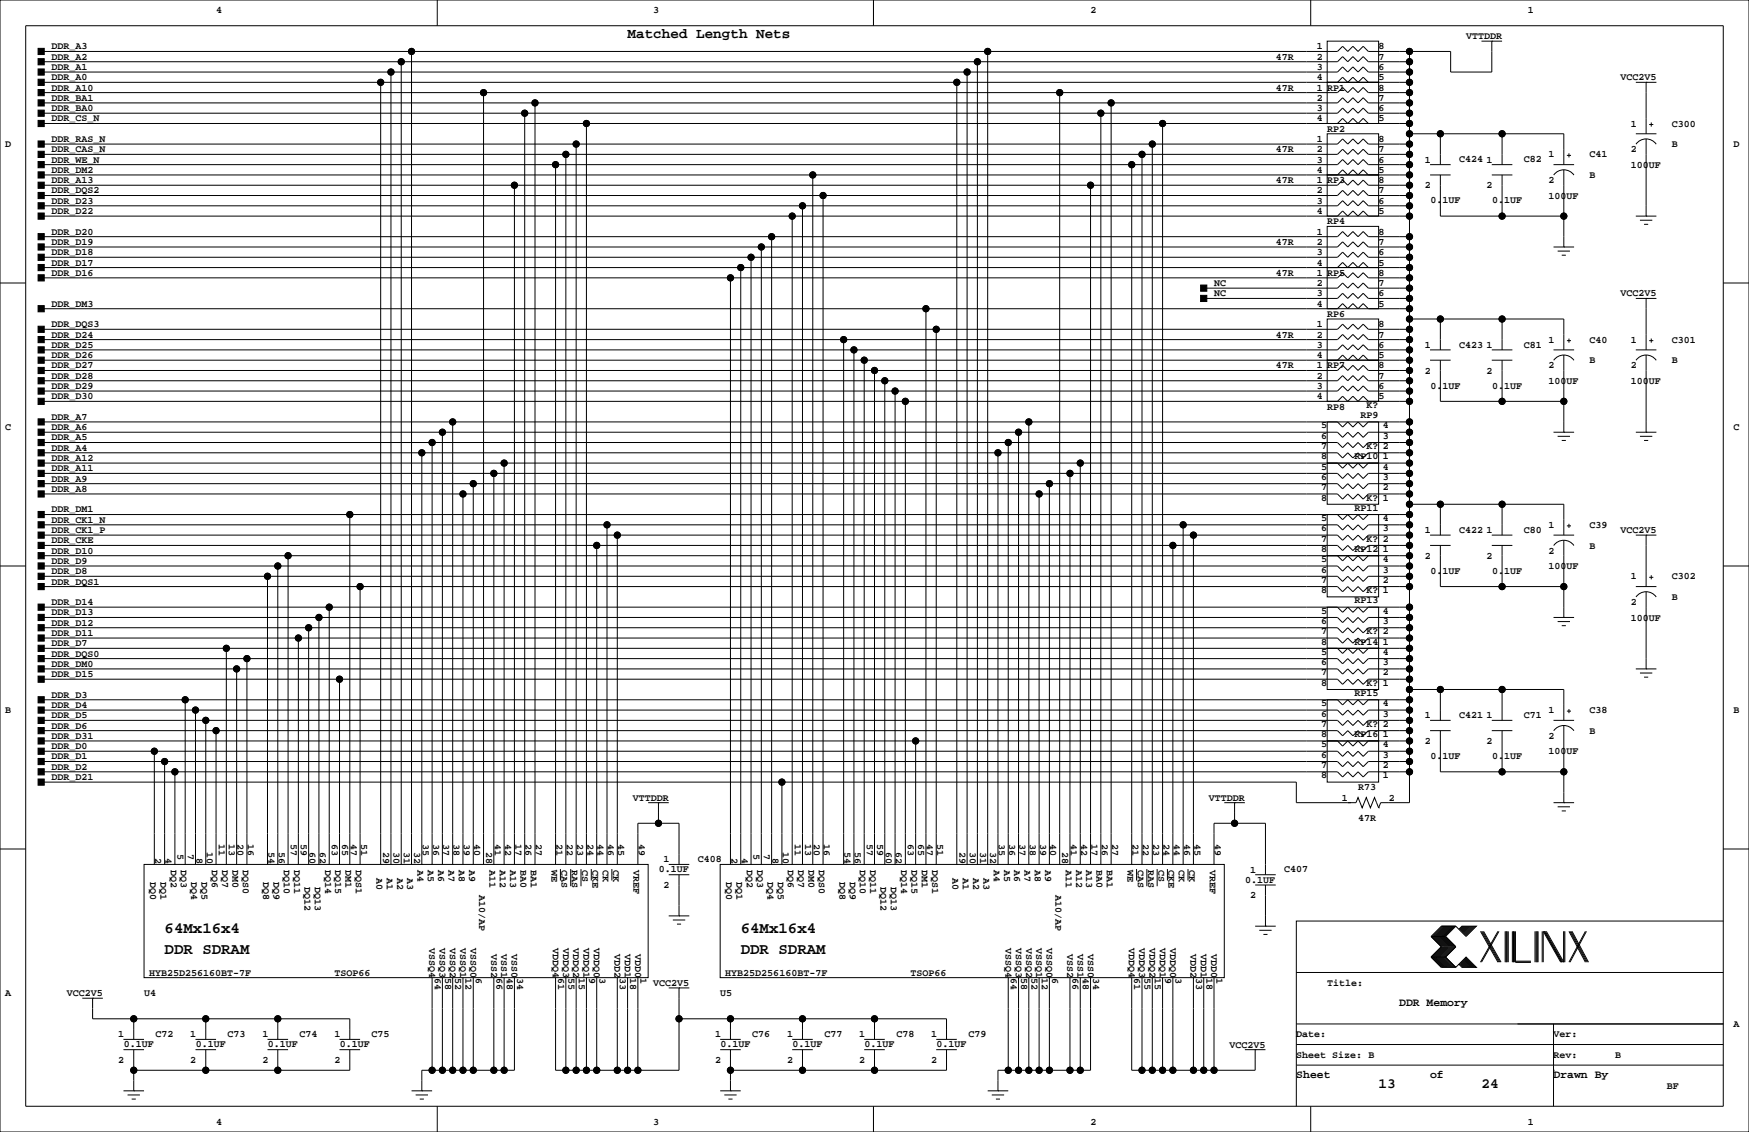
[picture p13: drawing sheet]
<svg xmlns="http://www.w3.org/2000/svg" width="432mm" height="279mm" viewBox="0 0 432 279" stroke-linecap="round" stroke-linejoin="round" font-family="sans-serif">
<defs><g id="words">
<g font-size="3.9">
<text x="40.6" y="230.3">64Mx16x4</text>
<text x="182.9" y="230.3">64Mx16x4</text>
<text x="40.6" y="235.4">DDR SDRAM</text>
<text x="182.9" y="235.4">DDR SDRAM</text>
</g>
<g font-size="3.5">
<text x="154.9" y="9.4">Matched Length Nets</text>
<text x="340.4" y="268.5">13</text>
<text x="365.8" y="268.5">24</text>
</g>
<g font-size="2.8">
<text x="345.4" y="248.3">DDR Memory</text>
<text x="320" y="266.1">Sheet</text>
<text x="353.1" y="266.1">of</text>
<text x="383.5" y="266.1">Drawn By</text>
</g>
<g font-size="2.5">
<text x="53.3" y="3.3">4</text>
<text x="161.3" y="3.3">3</text>
<text x="269.2" y="3.3">2</text>
<text x="377.2" y="3.3">1</text>
<text x="361.9" y="9.7">VTTDDR</text>
<text x="12.7" y="12.2">DDR_A3</text>
<text x="12.7" y="14.7">DDR_A2</text>
<text x="12.7" y="17.3">DDR_A1</text>
<text x="315" y="14.7">47R</text>
<text x="325.1" y="17.3">3</text>
<text x="325.1" y="14.7">2</text>
<text x="325.1" y="12.2">1</text>
<text x="340.4" y="17.3">6</text>
<text x="340.4" y="14.7">7</text>
<text x="340.4" y="12.2">8</text>
<text x="12.7" y="22.4">DDR_A10</text>
<text x="12.7" y="19.8">DDR_A0</text>
<text x="315" y="22.4">47R</text>
<text x="325.1" y="22.4">1</text>
<text x="325.1" y="19.8">4</text>
<text x="327.7" y="22.4">RP1</text>
<text x="340.4" y="22.4">8</text>
<text x="340.4" y="19.8">5</text>
<text x="400" y="19.8">VCC2V5</text>
<text x="12.7" y="30">DDR_CS_N</text>
<text x="12.7" y="24.9">DDR_BA1</text>
<text x="12.7" y="27.4">DDR_BA0</text>
<text x="325.1" y="24.9">2</text>
<text x="325.1" y="27.4">3</text>
<text x="325.1" y="30">4</text>
<text x="340.4" y="24.9">7</text>
<text x="340.4" y="27.4">6</text>
<text x="340.4" y="30">5</text>
<text x="12.7" y="35.1">DDR_RAS_N</text>
<text x="325.1" y="35.1">1</text>
<text x="327.7" y="32.5">RP2</text>
<text x="340.4" y="35.1">8</text>
<text x="402.6" y="31.2">1</text>
<text x="412.7" y="31.2">C300</text>
<text x="1.3" y="36.3">D</text>
<text x="12.7" y="37.6">DDR_CAS_N</text>
<text x="12.7" y="40.1">DDR_WE_N</text>
<text x="315" y="37.6">47R</text>
<text x="325.1" y="37.6">2</text>
<text x="325.1" y="40.1">3</text>
<text x="340.4" y="37.6">7</text>
<text x="340.4" y="40.1">6</text>
<text x="351.8" y="40.1">1</text>
<text x="360.3" y="40.1">C424</text>
<text x="367" y="40.1">1</text>
<text x="376.2" y="40.1">C82</text>
<text x="382.3" y="38.9">1</text>
<text x="392.4" y="38.9">C41</text>
<text x="402.6" y="37.6">2</text>
<text x="402.6" y="41.4">100UF</text>
<text x="412.7" y="36.3">B</text>
<text x="428" y="36.3">D</text>
<text x="12.7" y="45.2">DDR_A13</text>
<text x="12.7" y="47.8">DDR_DQS2</text>
<text x="12.7" y="42.7">DDR_DM2</text>
<text x="315" y="45.2">47R</text>
<text x="325.1" y="47.8">2</text>
<text x="325.1" y="45.2">1</text>
<text x="325.1" y="42.7">4</text>
<text x="327.7" y="45.2">RP3</text>
<text x="340.4" y="47.8">7</text>
<text x="340.4" y="45.2">8</text>
<text x="340.4" y="42.7">5</text>
<text x="351.8" y="46.5">2</text>
<text x="367" y="46.5">2</text>
<text x="382.3" y="45.2">2</text>
<text x="392.4" y="43.9">B</text>
<text x="12.7" y="50.3">DDR_D23</text>
<text x="12.7" y="52.8">DDR_D22</text>
<text x="325.1" y="52.8">4</text>
<text x="325.1" y="50.3">3</text>
<text x="340.4" y="52.8">5</text>
<text x="340.4" y="50.3">6</text>
<text x="353.2" y="50.2">0.1UF</text>
<text x="368.4" y="50.2">0.1UF</text>
<text x="382.3" y="49">100UF</text>
<text x="12.7" y="57.9">DDR_D20</text>
<text x="325.1" y="57.9">1</text>
<text x="327.7" y="55.4">RP4</text>
<text x="340.4" y="57.9">8</text>
<text x="12.7" y="60.5">DDR_D19</text>
<text x="12.7" y="63">DDR_D18</text>
<text x="12.7" y="65.5">DDR_D17</text>
<text x="315" y="60.5">47R</text>
<text x="325.1" y="65.5">4</text>
<text x="325.1" y="63">3</text>
<text x="325.1" y="60.5">2</text>
<text x="340.4" y="65.5">5</text>
<text x="340.4" y="63">6</text>
<text x="340.4" y="60.5">7</text>
<text x="12.7" y="68.1">DDR_D16</text>
<text x="299.7" y="70.6">NC</text>
<text x="315" y="68.1">47R</text>
<text x="325.1" y="68.1">1</text>
<text x="325.1" y="70.6">2</text>
<text x="327.7" y="68.1">RP5</text>
<text x="340.4" y="68.1">8</text>
<text x="340.4" y="70.6">7</text>
<text x="12.7" y="75.7">DDR_DM3</text>
<text x="299.7" y="73.2">NC</text>
<text x="325.1" y="73.2">3</text>
<text x="325.1" y="75.7">4</text>
<text x="340.4" y="73.2">6</text>
<text x="340.4" y="75.7">5</text>
<text x="400" y="73.2">VCC2V5</text>
<text x="12.7" y="80.8">DDR_DQS3</text>
<text x="12.7" y="83.3">DDR_D24</text>
<text x="315" y="83.3">47R</text>
<text x="325.1" y="80.8">1</text>
<text x="325.1" y="83.3">2</text>
<text x="327.7" y="78.2">RP6</text>
<text x="340.4" y="80.8">8</text>
<text x="340.4" y="83.3">7</text>
<text x="12.7" y="88.4">DDR_D26</text>
<text x="12.7" y="85.9">DDR_D25</text>
<text x="325.1" y="85.9">3</text>
<text x="325.1" y="88.4">4</text>
<text x="340.4" y="85.9">6</text>
<text x="340.4" y="88.4">5</text>
<text x="351.8" y="85.9">1</text>
<text x="360.3" y="85.8">C423</text>
<text x="367" y="85.9">1</text>
<text x="376.2" y="85.8">C81</text>
<text x="382.3" y="84.6">1</text>
<text x="392.4" y="89.7">B</text>
<text x="392.4" y="84.6">C40</text>
<text x="402.6" y="84.6">1</text>
<text x="412.7" y="89.7">B</text>
<text x="412.7" y="84.6">C301</text>
<text x="12.7" y="93.5">DDR_D28</text>
<text x="12.7" y="90.9">DDR_D27</text>
<text x="315" y="90.9">47R</text>
<text x="325.1" y="93.5">2</text>
<text x="325.1" y="90.9">1</text>
<text x="327.7" y="90.9">RP7</text>
<text x="340.4" y="93.5">7</text>
<text x="340.4" y="90.9">8</text>
<text x="351.8" y="92.2">2</text>
<text x="353.2" y="95.9">0.1UF</text>
<text x="367" y="92.2">2</text>
<text x="368.4" y="95.9">0.1UF</text>
<text x="382.3" y="90.9">2</text>
<text x="382.3" y="94.7">100UF</text>
<text x="402.6" y="90.9">2</text>
<text x="402.6" y="94.7">100UF</text>
<text x="12.7" y="98.6">DDR_D30</text>
<text x="12.7" y="96">DDR_D29</text>
<text x="325.1" y="98.6">4</text>
<text x="325.1" y="96">3</text>
<text x="327.7" y="101.1">RP8</text>
<text x="337.4" y="100.7">K?</text>
<text x="340.4" y="98.6">5</text>
<text x="340.4" y="96">6</text>
<text x="1.3" y="106.2">C</text>
<text x="12.7" y="106.2">DDR_A6</text>
<text x="12.7" y="103.6">DDR_A7</text>
<text x="326.2" y="105.8">5</text>
<text x="335.9" y="103.2">RP9</text>
<text x="341.4" y="105.8">4</text>
<text x="428" y="106.2">C</text>
<text x="12.7" y="111.3">DDR_A4</text>
<text x="12.7" y="108.7">DDR_A5</text>
<text x="12.7" y="113.8">DDR_A12</text>
<text x="326.2" y="108.3">6</text>
<text x="326.2" y="110.8">7</text>
<text x="326.2" y="113.4">8</text>
<text x="334.4" y="113.4">RP10</text>
<text x="337.4" y="110.8">K?</text>
<text x="341.4" y="108.3">3</text>
<text x="341.4" y="110.8">2</text>
<text x="341.4" y="113.4">1</text>
<text x="12.7" y="118.9">DDR_A9</text>
<text x="12.7" y="116.3">DDR_A11</text>
<text x="326.2" y="115.9">5</text>
<text x="326.2" y="118.5">6</text>
<text x="341.4" y="115.9">4</text>
<text x="341.4" y="118.5">3</text>
<text x="12.7" y="121.4">DDR_A8</text>
<text x="326.2" y="121">7</text>
<text x="326.2" y="123.5">8</text>
<text x="337.4" y="123.5">K?</text>
<text x="341.4" y="121">2</text>
<text x="341.4" y="123.5">1</text>
<text x="12.7" y="126.5">DDR_DM1</text>
<text x="12.7" y="129">DDR_CK1_N</text>
<text x="12.7" y="131.6">DDR_CK1_P</text>
<text x="326.2" y="128.6">5</text>
<text x="326.2" y="131.2">6</text>
<text x="334.4" y="126.1">RP11</text>
<text x="341.4" y="128.6">4</text>
<text x="341.4" y="131.2">3</text>
<text x="351.8" y="131.6">1</text>
<text x="360.3" y="131.5">C422</text>
<text x="367" y="131.6">1</text>
<text x="376.2" y="131.5">C80</text>
<text x="382.3" y="130.3">1</text>
<text x="392.4" y="130.3">C39</text>
<text x="400" y="131.6">VCC2V5</text>
<text x="12.7" y="136.7">DDR_D10</text>
<text x="12.7" y="134.1">DDR_CKE</text>
<text x="326.2" y="133.7">7</text>
<text x="326.2" y="136.2">8</text>
<text x="334.4" y="136.2">RP12</text>
<text x="337.4" y="133.7">K?</text>
<text x="341.4" y="133.7">2</text>
<text x="341.4" y="136.2">1</text>
<text x="351.8" y="137.9">2</text>
<text x="367" y="137.9">2</text>
<text x="382.3" y="136.7">2</text>
<text x="392.4" y="135.4">B</text>
<text x="12.7" y="141.7">DDR_D8</text>
<text x="12.7" y="139.2">DDR_D9</text>
<text x="326.2" y="138.8">5</text>
<text x="326.2" y="141.3">6</text>
<text x="326.2" y="143.9">7</text>
<text x="341.4" y="138.8">4</text>
<text x="341.4" y="141.3">3</text>
<text x="341.4" y="143.9">2</text>
<text x="353.2" y="141.7">0.1UF</text>
<text x="368.4" y="141.7">0.1UF</text>
<text x="382.3" y="140.5">100UF</text>
<text x="402.6" y="143">1</text>
<text x="412.7" y="143">C302</text>
<text x="12.7" y="149.4">DDR_D14</text>
<text x="12.7" y="144.3">DDR_DQS1</text>
<text x="326.2" y="146.4">8</text>
<text x="334.4" y="148.9">RP13</text>
<text x="337.4" y="146.4">K?</text>
<text x="341.4" y="146.4">1</text>
<text x="402.6" y="149.4">2</text>
<text x="412.7" y="148.1">B</text>
<text x="12.7" y="154.4">DDR_D12</text>
<text x="12.7" y="151.9">DDR_D13</text>
<text x="326.2" y="151.5">5</text>
<text x="326.2" y="154">6</text>
<text x="341.4" y="151.5">4</text>
<text x="341.4" y="154">3</text>
<text x="402.6" y="153.2">100UF</text>
<text x="12.7" y="157">DDR_D11</text>
<text x="12.7" y="159.5">DDR_D7</text>
<text x="326.2" y="161.6">5</text>
<text x="326.2" y="156.6">7</text>
<text x="326.2" y="159.1">8</text>
<text x="334.4" y="159.1">RP14</text>
<text x="337.4" y="156.6">K?</text>
<text x="341.4" y="161.6">4</text>
<text x="341.4" y="156.6">2</text>
<text x="341.4" y="159.1">1</text>
<text x="12.7" y="167.1">DDR_D15</text>
<text x="12.7" y="164.6">DDR_DM0</text>
<text x="12.7" y="162.1">DDR_DQS0</text>
<text x="326.2" y="164.2">6</text>
<text x="326.2" y="166.7">7</text>
<text x="341.4" y="164.2">3</text>
<text x="341.4" y="166.7">2</text>
<text x="12.7" y="172.2">DDR_D3</text>
<text x="326.2" y="169.3">8</text>
<text x="334.4" y="171.8">RP15</text>
<text x="337.4" y="169.3">K?</text>
<text x="341.4" y="169.3">1</text>
<text x="1.3" y="176">B</text>
<text x="12.7" y="174.8">DDR_D4</text>
<text x="12.7" y="177.3">DDR_D5</text>
<text x="12.7" y="179.8">DDR_D6</text>
<text x="326.2" y="174.3">5</text>
<text x="326.2" y="176.9">6</text>
<text x="326.2" y="179.4">7</text>
<text x="337.4" y="179.4">K?</text>
<text x="341.4" y="174.3">4</text>
<text x="341.4" y="176.9">3</text>
<text x="341.4" y="179.4">2</text>
<text x="351.8" y="177.3">1</text>
<text x="360.3" y="177.2">C421</text>
<text x="367" y="177.3">1</text>
<text x="376.2" y="177.2">C71</text>
<text x="382.3" y="176">1</text>
<text x="392.4" y="176">C38</text>
<text x="428" y="176">B</text>
<text x="12.7" y="184.9">DDR_D0</text>
<text x="12.7" y="182.4">DDR_D31</text>
<text x="326.2" y="184.5">5</text>
<text x="326.2" y="182">8</text>
<text x="334.4" y="182">RP16</text>
<text x="341.4" y="184.5">4</text>
<text x="341.4" y="182">1</text>
<text x="351.8" y="183.6">2</text>
<text x="367" y="183.6">2</text>
<text x="382.3" y="182.4">2</text>
<text x="392.4" y="181.1">B</text>
<text x="12.7" y="187.5">DDR_D1</text>
<text x="12.7" y="190">DDR_D2</text>
<text x="326.2" y="187">6</text>
<text x="326.2" y="189.6">7</text>
<text x="341.4" y="187">3</text>
<text x="341.4" y="189.6">2</text>
<text x="353.2" y="187.4">0.1UF</text>
<text x="368.4" y="187.4">0.1UF</text>
<text x="382.3" y="186.2">100UF</text>
<text x="12.7" y="192.5">DDR_D21</text>
<text x="156.2" y="197.6">VTTDDR</text>
<text x="298.5" y="197.6">VTTDDR</text>
<text x="326.2" y="192.1">8</text>
<text x="331.3" y="197.6">1</text>
<text x="335.3" y="195.1">R73</text>
<text x="341.4" y="192.1">1</text>
<text x="342.9" y="197.6">2</text>
<text x="335.3" y="202.7">47R</text>
<text x="54" y="208.3" transform="rotate(90 54 208.3)">11</text>
<text x="56.5" y="208.3" transform="rotate(90 56.5 208.3)">13</text>
<text x="58.6" y="208.3" transform="rotate(90 58.6 208.3)">20</text>
<text x="61.2" y="208.3" transform="rotate(90 61.2 208.3)">16</text>
<text x="71.8" y="208.3" transform="rotate(90 71.8 208.3)">57</text>
<text x="74.3" y="208.3" transform="rotate(90 74.3 208.3)">59</text>
<text x="81.9" y="208.3" transform="rotate(90 81.9 208.3)">63</text>
<text x="84.5" y="208.3" transform="rotate(90 84.5 208.3)">65</text>
<text x="86.6" y="208.3" transform="rotate(90 86.6 208.3)">47</text>
<text x="89.1" y="208.3" transform="rotate(90 89.1 208.3)">51</text>
<text x="104.4" y="208.3" transform="rotate(90 104.4 208.3)">35</text>
<text x="106.9" y="208.3" transform="rotate(90 106.9 208.3)">36</text>
<text x="109.4" y="208.3" transform="rotate(90 109.4 208.3)">37</text>
<text x="112" y="208.3" transform="rotate(90 112 208.3)">38</text>
<text x="114.5" y="208.3" transform="rotate(90 114.5 208.3)">39</text>
<text x="117.1" y="208.3" transform="rotate(90 117.1 208.3)">40</text>
<text x="122.1" y="208.3" transform="rotate(90 122.1 208.3)">41</text>
<text x="124.7" y="208.3" transform="rotate(90 124.7 208.3)">42</text>
<text x="127.2" y="208.3" transform="rotate(90 127.2 208.3)">17</text>
<text x="129.8" y="208.3" transform="rotate(90 129.8 208.3)">26</text>
<text x="132.3" y="208.3" transform="rotate(90 132.3 208.3)">27</text>
<text x="137.4" y="208.3" transform="rotate(90 137.4 208.3)">21</text>
<text x="139.9" y="208.3" transform="rotate(90 139.9 208.3)">22</text>
<text x="142.5" y="208.3" transform="rotate(90 142.5 208.3)">23</text>
<text x="145" y="208.3" transform="rotate(90 145 208.3)">24</text>
<text x="147.5" y="208.3" transform="rotate(90 147.5 208.3)">44</text>
<text x="150.1" y="208.3" transform="rotate(90 150.1 208.3)">46</text>
<text x="152.6" y="208.3" transform="rotate(90 152.6 208.3)">45</text>
<text x="157.7" y="208.3" transform="rotate(90 157.7 208.3)">49</text>
<text x="196.2" y="208.3" transform="rotate(90 196.2 208.3)">11</text>
<text x="198.8" y="208.3" transform="rotate(90 198.8 208.3)">13</text>
<text x="200.9" y="208.3" transform="rotate(90 200.9 208.3)">20</text>
<text x="203.4" y="208.3" transform="rotate(90 203.4 208.3)">16</text>
<text x="214" y="208.3" transform="rotate(90 214 208.3)">57</text>
<text x="216.5" y="208.3" transform="rotate(90 216.5 208.3)">59</text>
<text x="224.2" y="208.3" transform="rotate(90 224.2 208.3)">63</text>
<text x="226.7" y="208.3" transform="rotate(90 226.7 208.3)">65</text>
<text x="228.8" y="208.3" transform="rotate(90 228.8 208.3)">47</text>
<text x="231.4" y="208.3" transform="rotate(90 231.4 208.3)">51</text>
<text x="246.6" y="208.3" transform="rotate(90 246.6 208.3)">35</text>
<text x="249.1" y="208.3" transform="rotate(90 249.1 208.3)">36</text>
<text x="251.7" y="208.3" transform="rotate(90 251.7 208.3)">37</text>
<text x="254.2" y="208.3" transform="rotate(90 254.2 208.3)">38</text>
<text x="256.8" y="208.3" transform="rotate(90 256.8 208.3)">39</text>
<text x="259.3" y="208.3" transform="rotate(90 259.3 208.3)">40</text>
<text x="264.4" y="208.3" transform="rotate(90 264.4 208.3)">41</text>
<text x="266.9" y="208.3" transform="rotate(90 266.9 208.3)">42</text>
<text x="269.5" y="208.3" transform="rotate(90 269.5 208.3)">17</text>
<text x="272" y="208.3" transform="rotate(90 272 208.3)">26</text>
<text x="274.5" y="208.3" transform="rotate(90 274.5 208.3)">27</text>
<text x="279.6" y="208.3" transform="rotate(90 279.6 208.3)">21</text>
<text x="282.2" y="208.3" transform="rotate(90 282.2 208.3)">22</text>
<text x="284.7" y="208.3" transform="rotate(90 284.7 208.3)">23</text>
<text x="287.2" y="208.3" transform="rotate(90 287.2 208.3)">24</text>
<text x="289.8" y="208.3" transform="rotate(90 289.8 208.3)">44</text>
<text x="292.3" y="208.3" transform="rotate(90 292.3 208.3)">46</text>
<text x="294.9" y="208.3" transform="rotate(90 294.9 208.3)">45</text>
<text x="299.9" y="208.3" transform="rotate(90 299.9 208.3)">49</text>
<text x="38.3" y="211.9" transform="rotate(90 38.3 211.9)">2</text>
<text x="40.9" y="211.9" transform="rotate(90 40.9 211.9)">4</text>
<text x="42.1" y="214.6" transform="rotate(90 42.1 214.6)">DQ2</text>
<text x="43.8" y="210.8" transform="rotate(90 43.8 210.8)">5</text>
<text x="44.7" y="214.6" transform="rotate(90 44.7 214.6)">DQ3</text>
<text x="46.4" y="210.8" transform="rotate(90 46.4 210.8)">7</text>
<text x="48.5" y="211.9" transform="rotate(90 48.5 211.9)">8</text>
<text x="51" y="210.4" transform="rotate(90 51 210.4)">10</text>
<text x="52.3" y="214.6" transform="rotate(90 52.3 214.6)">DQ6</text>
<text x="54.8" y="214.6" transform="rotate(90 54.8 214.6)">DQ7</text>
<text x="57.4" y="214.6" transform="rotate(90 57.4 214.6)">DM0</text>
<text x="59.9" y="214.6" transform="rotate(90 59.9 214.6)">DQS0</text>
<text x="66.3" y="210.4" transform="rotate(90 66.3 210.4)">54</text>
<text x="68.8" y="210.4" transform="rotate(90 68.8 210.4)">56</text>
<text x="70.1" y="214.6" transform="rotate(90 70.1 214.6)">DQ10</text>
<text x="72.6" y="214.6" transform="rotate(90 72.6 214.6)">DQ11</text>
<text x="76.4" y="210.4" transform="rotate(90 76.4 210.4)">60</text>
<text x="79" y="210.4" transform="rotate(90 79 210.4)">62</text>
<text x="80.2" y="214.6" transform="rotate(90 80.2 214.6)">DQ14</text>
<text x="82.8" y="214.6" transform="rotate(90 82.8 214.6)">DQ15</text>
<text x="85.3" y="214.6" transform="rotate(90 85.3 214.6)">DM1</text>
<text x="87.9" y="214.6" transform="rotate(90 87.9 214.6)">DQS1</text>
<text x="94.6" y="210.4" transform="rotate(90 94.6 210.4)">29</text>
<text x="97.2" y="210.4" transform="rotate(90 97.2 210.4)">30</text>
<text x="99.7" y="210.4" transform="rotate(90 99.7 210.4)">31</text>
<text x="102.2" y="210.4" transform="rotate(90 102.2 210.4)">32</text>
<text x="103.1" y="214.6" transform="rotate(90 103.1 214.6)">A4</text>
<text x="105.6" y="214.6" transform="rotate(90 105.6 214.6)">A5</text>
<text x="108.2" y="214.6" transform="rotate(90 108.2 214.6)">A6</text>
<text x="110.7" y="214.6" transform="rotate(90 110.7 214.6)">A7</text>
<text x="113.3" y="214.6" transform="rotate(90 113.3 214.6)">A8</text>
<text x="115.8" y="214.6" transform="rotate(90 115.8 214.6)">A9</text>
<text x="120" y="210.4" transform="rotate(90 120 210.4)">28</text>
<text x="120.9" y="214.6" transform="rotate(90 120.9 214.6)">A11</text>
<text x="123.4" y="214.6" transform="rotate(90 123.4 214.6)">A12</text>
<text x="126" y="214.6" transform="rotate(90 126 214.6)">A13</text>
<text x="128.5" y="214.6" transform="rotate(90 128.5 214.6)">BA0</text>
<text x="131" y="214.6" transform="rotate(90 131 214.6)">BA1</text>
<text x="136.1" y="214.6" transform="rotate(90 136.1 214.6)">WE</text>
<text x="138.7" y="214.6" transform="rotate(90 138.7 214.6)">CAS</text>
<text x="141.2" y="214.6" transform="rotate(90 141.2 214.6)">RAS</text>
<text x="143.7" y="214.6" transform="rotate(90 143.7 214.6)">CS</text>
<text x="146.3" y="214.6" transform="rotate(90 146.3 214.6)">CKE</text>
<text x="148.8" y="214.6" transform="rotate(90 148.8 214.6)">CK</text>
<text x="151.4" y="214.6" transform="rotate(90 151.4 214.6)">CK</text>
<text x="156.4" y="214.6" transform="rotate(90 156.4 214.6)">VREF</text>
<text x="162.7" y="215.3">0.1UF</text>
<text x="163.8" y="212.9">1</text>
<text x="172.3" y="212.8">C408</text>
<text x="180.6" y="211.9" transform="rotate(90 180.6 211.9)">2</text>
<text x="183.1" y="211.9" transform="rotate(90 183.1 211.9)">4</text>
<text x="184.4" y="214.6" transform="rotate(90 184.4 214.6)">DQ2</text>
<text x="186.1" y="210.8" transform="rotate(90 186.1 210.8)">5</text>
<text x="186.9" y="214.6" transform="rotate(90 186.9 214.6)">DQ3</text>
<text x="188.6" y="210.8" transform="rotate(90 188.6 210.8)">7</text>
<text x="190.7" y="211.9" transform="rotate(90 190.7 211.9)">8</text>
<text x="193.3" y="210.4" transform="rotate(90 193.3 210.4)">10</text>
<text x="194.5" y="214.6" transform="rotate(90 194.5 214.6)">DQ6</text>
<text x="197.1" y="214.6" transform="rotate(90 197.1 214.6)">DQ7</text>
<text x="199.6" y="214.6" transform="rotate(90 199.6 214.6)">DM0</text>
<text x="202.2" y="214.6" transform="rotate(90 202.2 214.6)">DQS0</text>
<text x="208.5" y="210.4" transform="rotate(90 208.5 210.4)">54</text>
<text x="211" y="210.4" transform="rotate(90 211 210.4)">56</text>
<text x="212.3" y="214.6" transform="rotate(90 212.3 214.6)">DQ10</text>
<text x="214.9" y="214.6" transform="rotate(90 214.9 214.6)">DQ11</text>
<text x="218.7" y="210.4" transform="rotate(90 218.7 210.4)">60</text>
<text x="221.2" y="210.4" transform="rotate(90 221.2 210.4)">62</text>
<text x="222.5" y="214.6" transform="rotate(90 222.5 214.6)">DQ14</text>
<text x="225" y="214.6" transform="rotate(90 225 214.6)">DQ15</text>
<text x="227.6" y="214.6" transform="rotate(90 227.6 214.6)">DM1</text>
<text x="230.1" y="214.6" transform="rotate(90 230.1 214.6)">DQS1</text>
<text x="236.9" y="210.4" transform="rotate(90 236.9 210.4)">29</text>
<text x="239.4" y="210.4" transform="rotate(90 239.4 210.4)">30</text>
<text x="241.9" y="210.4" transform="rotate(90 241.9 210.4)">31</text>
<text x="244.5" y="210.4" transform="rotate(90 244.5 210.4)">32</text>
<text x="245.3" y="214.6" transform="rotate(90 245.3 214.6)">A4</text>
<text x="247.9" y="214.6" transform="rotate(90 247.9 214.6)">A5</text>
<text x="250.4" y="214.6" transform="rotate(90 250.4 214.6)">A6</text>
<text x="253" y="214.6" transform="rotate(90 253 214.6)">A7</text>
<text x="255.5" y="214.6" transform="rotate(90 255.5 214.6)">A8</text>
<text x="258" y="214.6" transform="rotate(90 258 214.6)">A9</text>
<text x="262.3" y="210.4" transform="rotate(90 262.3 210.4)">28</text>
<text x="263.1" y="214.6" transform="rotate(90 263.1 214.6)">A11</text>
<text x="265.7" y="214.6" transform="rotate(90 265.7 214.6)">A12</text>
<text x="268.2" y="214.6" transform="rotate(90 268.2 214.6)">A13</text>
<text x="270.7" y="214.6" transform="rotate(90 270.7 214.6)">BA0</text>
<text x="273.3" y="214.6" transform="rotate(90 273.3 214.6)">BA1</text>
<text x="278.4" y="214.6" transform="rotate(90 278.4 214.6)">WE</text>
<text x="280.9" y="214.6" transform="rotate(90 280.9 214.6)">CAS</text>
<text x="283.4" y="214.6" transform="rotate(90 283.4 214.6)">RAS</text>
<text x="286" y="214.6" transform="rotate(90 286 214.6)">CS</text>
<text x="288.5" y="214.6" transform="rotate(90 288.5 214.6)">CKE</text>
<text x="291.1" y="214.6" transform="rotate(90 291.1 214.6)">CK</text>
<text x="293.6" y="214.6" transform="rotate(90 293.6 214.6)">CK</text>
<text x="298.7" y="214.6" transform="rotate(90 298.7 214.6)">VREF</text>
<text x="308.6" y="215.4">1</text>
<text x="317.1" y="215.3">C407</text>
<text x="37.1" y="217.8" transform="rotate(90 37.1 217.8)">DQ0</text>
<text x="39.6" y="217.8" transform="rotate(90 39.6 217.8)">DQ1</text>
<text x="47.2" y="217.8" transform="rotate(90 47.2 217.8)">DQ4</text>
<text x="49.8" y="217.8" transform="rotate(90 49.8 217.8)">DQ5</text>
<text x="65" y="217.8" transform="rotate(90 65 217.8)">DQ8</text>
<text x="67.5" y="217.8" transform="rotate(90 67.5 217.8)">DQ9</text>
<text x="75.2" y="218.9" transform="rotate(90 75.2 218.9)">DQ12</text>
<text x="77.7" y="218.9" transform="rotate(90 77.7 218.9)">DQ13</text>
<text x="92.9" y="216.7" transform="rotate(90 92.9 216.7)">A0</text>
<text x="95.5" y="216.7" transform="rotate(90 95.5 216.7)">A1</text>
<text x="98" y="216.7" transform="rotate(90 98 216.7)">A2</text>
<text x="100.6" y="216.7" transform="rotate(90 100.6 216.7)">A3</text>
<text x="118.3" y="221" transform="rotate(90 118.3 221)">A10/AP</text>
<text x="163.8" y="219.2">2</text>
<text x="179.3" y="217.8" transform="rotate(90 179.3 217.8)">DQ0</text>
<text x="181.8" y="217.8" transform="rotate(90 181.8 217.8)">DQ1</text>
<text x="189.5" y="217.8" transform="rotate(90 189.5 217.8)">DQ4</text>
<text x="192" y="217.8" transform="rotate(90 192 217.8)">DQ5</text>
<text x="207.2" y="217.8" transform="rotate(90 207.2 217.8)">DQ8</text>
<text x="209.8" y="217.8" transform="rotate(90 209.8 217.8)">DQ9</text>
<text x="217.4" y="218.9" transform="rotate(90 217.4 218.9)">DQ12</text>
<text x="219.9" y="218.9" transform="rotate(90 219.9 218.9)">DQ13</text>
<text x="235.2" y="216.7" transform="rotate(90 235.2 216.7)">A0</text>
<text x="237.7" y="216.7" transform="rotate(90 237.7 216.7)">A1</text>
<text x="240.3" y="216.7" transform="rotate(90 240.3 216.7)">A2</text>
<text x="242.8" y="216.7" transform="rotate(90 242.8 216.7)">A3</text>
<text x="260.6" y="221" transform="rotate(90 260.6 221)">A10/AP</text>
<text x="307.4" y="217.9">0.1UF</text>
<text x="308.6" y="221.7">2</text>
<text x="106" y="233.9" transform="rotate(90 106 233.9)">VSSQ4</text>
<text x="108.5" y="233.9" transform="rotate(90 108.5 233.9)">VSSQ3</text>
<text x="111.1" y="233.9" transform="rotate(90 111.1 233.9)">VSSQ2</text>
<text x="113.6" y="233.9" transform="rotate(90 113.6 233.9)">VSSQ1</text>
<text x="116.1" y="233.9" transform="rotate(90 116.1 233.9)">VSSQ0</text>
<text x="136.5" y="233.9" transform="rotate(90 136.5 233.9)">VDDQ4</text>
<text x="139" y="233.9" transform="rotate(90 139 233.9)">VDDQ3</text>
<text x="141.5" y="233.9" transform="rotate(90 141.5 233.9)">VDDQ2</text>
<text x="144.1" y="233.9" transform="rotate(90 144.1 233.9)">VDDQ1</text>
<text x="146.6" y="233.9" transform="rotate(90 146.6 233.9)">VDDQ0</text>
<text x="248.2" y="233.9" transform="rotate(90 248.2 233.9)">VSSQ4</text>
<text x="250.8" y="233.9" transform="rotate(90 250.8 233.9)">VSSQ3</text>
<text x="253.3" y="233.9" transform="rotate(90 253.3 233.9)">VSSQ2</text>
<text x="255.8" y="233.9" transform="rotate(90 255.8 233.9)">VSSQ1</text>
<text x="258.4" y="233.9" transform="rotate(90 258.4 233.9)">VSSQ0</text>
<text x="278.7" y="233.9" transform="rotate(90 278.7 233.9)">VDDQ4</text>
<text x="281.2" y="233.9" transform="rotate(90 281.2 233.9)">VDDQ3</text>
<text x="283.8" y="233.9" transform="rotate(90 283.8 233.9)">VDDQ2</text>
<text x="286.3" y="233.9" transform="rotate(90 286.3 233.9)">VDDQ1</text>
<text x="288.9" y="233.9" transform="rotate(90 288.9 233.9)">VDDQ0</text>
<text x="121.2" y="235.4" transform="rotate(90 121.2 235.4)">VSS2</text>
<text x="123.8" y="235.4" transform="rotate(90 123.8 235.4)">VSS1</text>
<text x="126.3" y="235.4" transform="rotate(90 126.3 235.4)">VSS0</text>
<text x="151.7" y="235.4" transform="rotate(90 151.7 235.4)">VDD2</text>
<text x="154.2" y="235.4" transform="rotate(90 154.2 235.4)">VDD1</text>
<text x="156.8" y="235.4" transform="rotate(90 156.8 235.4)">VDD0</text>
<text x="263.5" y="235.4" transform="rotate(90 263.5 235.4)">VSS2</text>
<text x="266" y="235.4" transform="rotate(90 266 235.4)">VSS1</text>
<text x="268.5" y="235.4" transform="rotate(90 268.5 235.4)">VSS0</text>
<text x="293.9" y="235.4" transform="rotate(90 293.9 235.4)">VDD2</text>
<text x="296.5" y="235.4" transform="rotate(90 296.5 235.4)">VDD1</text>
<text x="299" y="235.4" transform="rotate(90 299 235.4)">VDD0</text>
<text x="1.3" y="245.9">A</text>
<text x="16.5" y="245.9">VCC2V5</text>
<text x="35.6" y="245.9">U4</text>
<text x="36.8" y="240.8">HYB25D256160BT-7F</text>
<text x="82.5" y="240.8">TSOP66</text>
<text x="107.3" y="241.3" transform="rotate(90 107.3 241.3)">64</text>
<text x="109.9" y="241.3" transform="rotate(90 109.9 241.3)">58</text>
<text x="112.4" y="241.3" transform="rotate(90 112.4 241.3)">52</text>
<text x="114.9" y="241.3" transform="rotate(90 114.9 241.3)">12</text>
<text x="117.5" y="241.3" transform="rotate(90 117.5 241.3)">6</text>
<text x="122.6" y="241.3" transform="rotate(90 122.6 241.3)">66</text>
<text x="125.1" y="241.3" transform="rotate(90 125.1 241.3)">48</text>
<text x="127.6" y="241.3" transform="rotate(90 127.6 241.3)">34</text>
<text x="137.8" y="241.3" transform="rotate(90 137.8 241.3)">61</text>
<text x="140.3" y="241.3" transform="rotate(90 140.3 241.3)">55</text>
<text x="142.9" y="241.3" transform="rotate(90 142.9 241.3)">15</text>
<text x="145.4" y="241.3" transform="rotate(90 145.4 241.3)">9</text>
<text x="148" y="241.3" transform="rotate(90 148 241.3)">3</text>
<text x="153" y="241.3" transform="rotate(90 153 241.3)">33</text>
<text x="155.6" y="241.3" transform="rotate(90 155.6 241.3)">18</text>
<text x="158.1" y="241.3" transform="rotate(90 158.1 241.3)">1</text>
<text x="161.3" y="243.3">VCC2V5</text>
<text x="177.8" y="245.9">U5</text>
<text x="179.1" y="240.8">HYB25D256160BT-7F</text>
<text x="224.8" y="240.8">TSOP66</text>
<text x="249.6" y="241.3" transform="rotate(90 249.6 241.3)">64</text>
<text x="252.1" y="241.3" transform="rotate(90 252.1 241.3)">58</text>
<text x="254.6" y="241.3" transform="rotate(90 254.6 241.3)">52</text>
<text x="257.2" y="241.3" transform="rotate(90 257.2 241.3)">12</text>
<text x="259.7" y="241.3" transform="rotate(90 259.7 241.3)">6</text>
<text x="264.8" y="241.3" transform="rotate(90 264.8 241.3)">66</text>
<text x="267.3" y="241.3" transform="rotate(90 267.3 241.3)">48</text>
<text x="269.9" y="241.3" transform="rotate(90 269.9 241.3)">34</text>
<text x="280" y="241.3" transform="rotate(90 280 241.3)">61</text>
<text x="282.6" y="241.3" transform="rotate(90 282.6 241.3)">55</text>
<text x="285.1" y="241.3" transform="rotate(90 285.1 241.3)">15</text>
<text x="287.7" y="241.3" transform="rotate(90 287.7 241.3)">9</text>
<text x="290.2" y="241.3" transform="rotate(90 290.2 241.3)">3</text>
<text x="295.3" y="241.3" transform="rotate(90 295.3 241.3)">33</text>
<text x="297.8" y="241.3" transform="rotate(90 297.8 241.3)">18</text>
<text x="300.4" y="241.3" transform="rotate(90 300.4 241.3)">1</text>
<text x="327.7" y="243.3">Title:</text>
<text x="29.2" y="256">1</text>
<text x="38.4" y="256">C72</text>
<text x="47" y="256">1</text>
<text x="56.2" y="256">C73</text>
<text x="64.8" y="256">1</text>
<text x="74" y="256">C74</text>
<text x="82.5" y="256">1</text>
<text x="91.8" y="256">C75</text>
<text x="176.5" y="256">1</text>
<text x="185.7" y="256">C76</text>
<text x="194.3" y="256">1</text>
<text x="203.5" y="256">C77</text>
<text x="212.1" y="256">1</text>
<text x="221.3" y="256">C78</text>
<text x="229.9" y="256">1</text>
<text x="239.1" y="256">C79</text>
<text x="320" y="256">Date:</text>
<text x="383.5" y="256">Ver:</text>
<text x="428" y="253.5">A</text>
<text x="29.2" y="262.4">2</text>
<text x="30.6" y="258.5">0.1UF</text>
<text x="47" y="262.4">2</text>
<text x="48.4" y="258.5">0.1UF</text>
<text x="64.8" y="262.4">2</text>
<text x="66.1" y="258.5">0.1UF</text>
<text x="82.5" y="262.4">2</text>
<text x="83.9" y="258.5">0.1UF</text>
<text x="176.5" y="262.4">2</text>
<text x="177.9" y="258.5">0.1UF</text>
<text x="194.3" y="262.4">2</text>
<text x="195.7" y="258.5">0.1UF</text>
<text x="212.1" y="262.4">2</text>
<text x="213.5" y="258.5">0.1UF</text>
<text x="229.9" y="262.4">2</text>
<text x="231.2" y="258.5">0.1UF</text>
<text x="303.5" y="258.6">VCC2V5</text>
<text x="320" y="261.1">Sheet Size: B</text>
<text x="383.5" y="261.1">Rev:</text>
<text x="398.8" y="261.1">B</text>
<text x="411.5" y="268.7">BF</text>
<text x="53.3" y="277.6">4</text>
<text x="161.3" y="277.6">3</text>
<text x="269.2" y="277.6">2</text>
<text x="377.2" y="277.6">1</text>
</g>
</g></defs>
<g fill="none" stroke="#000" stroke-width=".25">
<path d="M0 0h431.8v279.4h-431.8zM6.3 6.4h419.1v266.6h-419.1zM10.2 17.8h320l1.3-1.3 1.2 1.3 1.3-1.3 1.3 1.3 1.2-1.3 1.3 1.3h10.2M10.2 15.2h320l1.3-1.2 1.2 1.2 1.3-1.2 1.3 1.2 1.2-1.2 1.3 1.2h10.2M96.5 17.8v195.6M99.1 15.2v198.2M101.6 12.7v200.7M107.9 0v6.4M215.6 0v6.4M238.8 17.8v195.6M241.3 15.2v198.2M243.8 12.7v200.7"/>
<path d="M323.6 0v6.4M327.7 10.2h12.7v10.1h-12.7zM348 12.7v185.4h-7.1l-.5 1.3M365.8 10.2h5M368.3 10.2h.1M368.3 10.2v7.6h-10.2v-5.1h-20.3l-1.3-1.3-1.2 1.3-1.3-1.3-1.3 1.3-1.2-1.3-1.3 1.3h-320M10.2 20.3h320l1.3-1.2 1.2 1.2 1.3-1.2 1.3 1.2 1.2-1.2 1.3 1.2h10.2M10.2 27.9h320l1.3-1.2 1.2 1.2 1.3-1.2 1.3 1.2 1.2-1.2 1.3 1.2h10.2M10.2 25.4h320l1.3-1.3 1.2 1.3 1.3-1.3 1.3 1.3 1.2-1.3 1.3 1.3h10.2M10.2 38.1h320l1.3-1.3 1.2 1.3 1.3-1.3 1.3 1.3 1.2-1.3 1.3 1.3h10.2M10.2 35.6h320l1.3-1.3 1.2 1.3 1.3-1.3 1.3 1.3 1.2-1.3 1.3 1.3h10.2M10.2 30.5h320l1.3-1.3 1.2 1.3 1.3-1.3 1.3 1.3 1.2-1.3 1.3 1.3h10.2"/>
<path d="M10.2 22.9h320l1.3-1.3 1.2 1.3 1.3-1.3 1.3 1.3 1.2-1.3 1.3 1.3h10.2M94 20.3v193.1M119.4 22.9v190.5M129.5 27.9v185.5M132.1 25.4v188M139.7 38.1v175.3M142.2 35.6v177.8M144.8 30.5v182.9M236.2 20.3v193.1M261.6 22.9v190.5M271.8 27.9v185.5M274.3 25.4v188"/>
<path d="M281.9 38.1v175.3M284.5 35.6v177.8M287 30.5v182.9M327.7 20.3h12.7v10.2h-12.7zM327.7 33h12.7v10.2h-12.7zM348 33h38.1v7.6M355.6 33v7.6M370.8 33v7.6M386.8 38.4h1.1M387.3 37.8v1.1M403.9 20.3h5M403.9 33h5"/>
<path d="M403.9 35.6a3 3 0 0 1 5 0M406.4 20.3h.1M406.4 20.3v12.7M406.4 34.3v19M407.2 30.7h1M407.7 30.2v1M10.2 53.3h320l1.3-1.2 1.2 1.2 1.3-1.2 1.3 1.2 1.2-1.2 1.3 1.2h10.2M10.2 58.4h320l1.3-1.2 1.2 1.2 1.3-1.2 1.3 1.2 1.2-1.2 1.3 1.2h10.2M10.2 50.8h320l1.3-1.3 1.2 1.3 1.3-1.3 1.3 1.3 1.2-1.3 1.3 1.3h10.2M10.2 43.2h320l1.3-1.3 1.2 1.3 1.3-1.3 1.3 1.3 1.2-1.3 1.3 1.3h10.2M10.2 48.3h320l1.3-1.3 1.2 1.3 1.3-1.3 1.3 1.3 1.2-1.3 1.3 1.3h10.2M10.2 40.6h320l1.3-1.2 1.2 1.2 1.3-1.2 1.3 1.2 1.2-1.2 1.3 1.2h10.2"/>
<path d="M10.2 45.7h320l1.3-1.3 1.2 1.3 1.3-1.3 1.3 1.3 1.2-1.3 1.3 1.3h10.2M127 45.7v167.7M137.2 40.6v172.8M190.5 58.4v155M195.6 53.3v160.1M198.1 50.8v162.6M200.7 43.2v170.2M203.2 48.3v165.1M269.2 45.7v167.7M279.4 40.6v172.8M327.7 55.9h12.7v10.1h-12.7zM327.7 43.2h12.7v10.1h-12.7z"/>
<path d="M353.1 43.2h5M353.1 40.6h5M355.6 43.2v10.1h30.5M368.3 43.2h5.1M368.3 40.6h5.1M370.8 43.2v10.1M383.5 40.6h5.1M383.6 43.2a3 3 0 0 1 5 0M386.1 41.9v19.1M403.9 53.3h5M404.9 54.4h3M405.9 55.4h1"/>
<path d="M406.4 53.3h.1M0 69.8h6.3M10.2 66h320l1.3-1.2 1.2 1.2 1.3-1.2 1.3 1.2 1.2-1.2 1.3 1.2h10.2M10.2 63.5h320l1.3-1.3 1.2 1.3 1.3-1.3 1.3 1.3 1.2-1.3 1.3 1.3h10.2M10.2 61h320l1.3-1.3 1.2 1.3 1.3-1.3 1.3 1.3 1.2-1.3 1.3 1.3h10.2M10.2 76.2h320l1.3-1.3 1.2 1.3 1.3-1.3 1.3 1.3 1.2-1.3 1.3 1.3h10.2M10.2 68.6h320l1.3-1.3 1.2 1.3 1.3-1.3 1.3 1.3 1.2-1.3 1.3 1.3h10.2M180.3 68.6v144.8M182.9 66v147.4M185.4 63.5v149.9M188 61v152.4M228.6 76.2v137.2"/>
<path d="M297.2 71.1h33l1.3-1.3 1.2 1.3 1.3-1.3 1.3 1.3 1.2-1.3 1.3 1.3h10.2M297.2 73.7h33l1.3-1.3 1.2 1.3 1.3-1.3 1.3 1.3 1.2-1.3 1.3 1.3h10.2M327.7 78.7h12.7v10.2h-12.7zM327.7 66h12.7v10.2h-12.7zM348 78.7h38.1v7.7M355.6 78.7v7.7M370.8 78.7v7.7M383.5 61h5.1M384.6 62h3M385.6 63h1M386.1 61h.1M403.9 73.7h5"/>
<path d="M406.4 73.7h.1M406.4 73.7v12.7M425.4 69.8h6.4M10.2 83.8h320l1.3-1.3 1.2 1.3 1.3-1.3 1.3 1.3 1.2-1.3 1.3 1.3h10.2M10.2 86.4h320l1.3-1.3 1.2 1.3 1.3-1.3 1.3 1.3 1.2-1.3 1.3 1.3h10.2M10.2 88.9h320l1.3-1.3 1.2 1.3 1.3-1.3 1.3 1.3 1.2-1.3 1.3 1.3h10.2M10.2 91.4h320l1.3-1.2 1.2 1.2 1.3-1.2 1.3 1.2 1.2-1.2 1.3 1.2h10.2M10.2 94h320l1.3-1.3 1.2 1.3 1.3-1.3 1.3 1.3 1.2-1.3 1.3 1.3h10.2M10.2 96.5h320l1.3-1.3 1.2 1.3 1.3-1.3 1.3 1.3 1.2-1.3 1.3 1.3h10.2M10.2 99.1h320l1.3-1.3 1.2 1.3 1.3-1.3 1.3 1.3 1.2-1.3 1.3 1.3h10.2M10.2 81.3h320l1.3-1.3 1.2 1.3 1.3-1.3 1.3 1.3 1.2-1.3 1.3 1.3h10.2M208.3 83.8v129.6"/>
<path d="M210.8 86.4v127M213.4 88.9v124.5M215.9 91.4v122M218.4 94v119.4M221 96.5v116.9M223.5 99.1v114.3M231.1 81.3v132.1M327.7 88.9h12.7v10.2h-12.7zM353.1 86.4h5M353.1 88.9h5M355.6 88.9v10.2h30.5M368.3 86.4h5.1"/>
<path d="M368.3 88.9h5.1M370.8 88.9v10.2M383.5 86.4h5.1M383.6 88.9a3 3 0 0 1 5 0M386.1 87.6v19.1M386.8 84.1h1.1M387.3 83.6v1M403.9 86.4h5M403.9 88.9a3 3 0 0 1 5 0M406.4 87.6v19.1M407.2 84.1h1M407.7 83.6v1"/>
<path d="M10.2 114.3h320l1.3 1.3 1.2-1.3 1.3 1.3 1.3-1.3 1.2 1.3 1.3-1.3h10.2M10.2 116.8h320l1.3 1.3 1.2-1.3 1.3 1.3 1.3-1.3 1.2 1.3 1.3-1.3h10.2M10.2 104.1h320l1.3 1.3 1.2-1.3 1.3 1.3 1.3-1.3 1.2 1.3 1.3-1.3h10.2M10.2 106.7h320l1.3 1.2 1.2-1.2 1.3 1.2 1.3-1.2 1.2 1.2 1.3-1.2h10.2M10.2 109.2h320l1.3 1.3 1.2-1.3 1.3 1.3 1.3-1.3 1.2 1.3 1.3-1.3h10.2M10.2 111.8h320l1.3 1.2 1.2-1.2 1.3 1.2 1.3-1.2 1.2 1.2 1.3-1.2h10.2M10.2 119.4h320l1.3 1.3 1.2-1.3 1.3 1.3 1.3-1.3 1.2 1.3 1.3-1.3h10.2M104.1 111.8v101.6M106.7 109.2v104.2M109.2 106.7v106.7M111.8 104.1v109.3M116.8 119.4v94"/>
<path d="M121.9 116.8v96.6M124.5 114.3v99.1M246.4 111.8v101.6M248.9 109.2v104.2M251.5 106.7v106.7M254 104.1v109.3M259.1 119.4v94M264.2 116.8v96.6M266.7 114.3v99.1M327.7 104.1h12.7v10.2h-12.7zM327.7 114.3h12.7v10.2h-12.7zM383.5 106.7h5.1"/>
<path d="M384.6 107.7h3M385.6 108.7h1M386.1 106.7h.1M403.9 106.7h5M404.9 107.7h3M405.9 108.7h1M406.4 106.7h.1M0 139.7h6.3M10.2 132.1h320l1.3 1.2 1.2-1.2 1.3 1.2 1.3-1.2 1.2 1.2 1.3-1.2h10.2M10.2 129.5h320l1.3 1.3 1.2-1.3 1.3 1.3 1.3-1.3 1.2 1.3 1.3-1.3h10.2M10.2 134.6h320l1.3 1.3 1.2-1.3 1.3 1.3 1.3-1.3 1.2 1.3 1.3-1.3h10.2M10.2 137.2h320l1.3 1.2 1.2-1.2 1.3 1.2 1.3-1.2 1.2 1.2 1.3-1.2h10.2"/>
<path d="M10.2 139.7h320l1.3 1.3 1.2-1.3 1.3 1.3 1.3-1.3 1.2 1.3 1.3-1.3h10.2M10.2 127h320l1.3 1.3 1.2-1.3 1.3 1.3 1.3-1.3 1.2 1.3 1.3-1.3h10.2M10.2 121.9h320l1.3 1.3 1.2-1.3 1.3 1.3 1.3-1.3 1.2 1.3 1.3-1.3h10.2M68.6 139.7v73.7M71.1 137.2v76.2M86.4 127v86.4M114.3 121.9v91.5M147.3 134.6v78.8M149.9 129.5v83.9M152.4 132.1v81.3M256.5 121.9v91.5M289.6 134.6v78.8"/>
<path d="M292.1 129.5v83.9M294.6 132.1v81.3M327.7 127h12.7v10.2h-12.7zM327.7 137.2h12.7v10.1h-12.7zM348 124.5h38.1v7.6M353.1 132.1h5M353.1 134.6h5M355.6 134.6v10.2h30.5M355.6 124.5v7.6M368.3 132.1h5.1M368.3 134.6h5.1M370.8 124.5v7.6"/>
<path d="M370.8 134.6v10.2M383.5 132.1h5.1M383.6 134.6a3 3 0 0 1 5 0M386.1 133.3v19.1M386.8 129.8h1.1M387.3 129.3v1M403.9 132.1h5M406.4 132.1h.1M406.4 132.1v12.7M425.4 139.7h6.4M10.2 144.8h320l1.3 1.2 1.2-1.2 1.3 1.2 1.3-1.2 1.2 1.2 1.3-1.2h10.2M10.2 149.9h320l1.3 1.2 1.2-1.2 1.3 1.2 1.3-1.2 1.2 1.2 1.3-1.2h10.2"/>
<path d="M10.2 152.4h320l1.3 1.3 1.2-1.3 1.3 1.3 1.3-1.3 1.2 1.3 1.3-1.3h10.2M10.2 154.9h320l1.3 1.3 1.2-1.3 1.3 1.3 1.3-1.3 1.2 1.3 1.3-1.3h10.2M10.2 142.2h320l1.3 1.3 1.2-1.3 1.3 1.3 1.3-1.3 1.2 1.3 1.3-1.3h10.2M10.2 157.5h320l1.3 1.3 1.2-1.3 1.3 1.3 1.3-1.3 1.2 1.3 1.3-1.3h10.2M66 142.2v71.2M73.7 157.5v55.9M76.2 154.9v58.5M78.7 152.4v61M81.3 149.9v63.5M88.9 144.8v68.6M327.7 149.9h12.7v10.1h-12.7zM383.5 152.4h5.1"/>
<path d="M384.6 153.4h3M385.6 154.4h1M386.1 152.4h.1M403.9 144.8h5M403.9 147.3a3 3 0 0 1 5 0M406.4 146v19.1M407.2 142.5h1M407.7 142v1M10.2 162.6h320l1.3 1.2 1.2-1.2 1.3 1.2 1.3-1.2 1.2 1.2 1.3-1.2h10.2M10.2 160h320l1.3 1.3 1.2-1.3 1.3 1.3 1.3-1.3 1.2 1.3 1.3-1.3h10.2M10.2 165.1h320l1.3 1.3 1.2-1.3 1.3 1.3 1.3-1.3 1.2 1.3 1.3-1.3h10.2M10.2 177.8h320l1.3 1.3 1.2-1.3 1.3 1.3 1.3-1.3 1.2 1.3 1.3-1.3h10.2"/>
<path d="M10.2 175.3h320l1.3 1.2 1.2-1.2 1.3 1.2 1.3-1.2 1.2 1.2 1.3-1.2h10.2M10.2 172.7h320l1.3 1.3 1.2-1.3 1.3 1.3 1.3-1.3 1.2 1.3 1.3-1.3h10.2M10.2 167.6h320l1.3 1.3 1.2-1.3 1.3 1.3 1.3-1.3 1.2 1.3 1.3-1.3h10.2M45.7 172.7v40.7M48.3 175.3v38.1M50.8 177.8v35.6M55.9 160v53.4M58.4 165.1v48.3M61 162.6v50.8M83.8 167.6v45.8M327.7 172.7h12.7v10.2h-12.7zM327.7 160h12.7v10.2h-12.7z"/>
<path d="M348 170.2h38.1v7.6M353.1 177.8h5M355.6 170.2v7.6M368.3 177.8h5.1M370.8 170.2v7.6M383.5 177.8h5.1M386.1 179.1v19M386.8 175.5h1.1M387.3 175v1M403.9 165.1h5M404.9 166.1h3M405.9 167.1h1"/>
<path d="M406.4 165.1h.1M10.2 193h309.8v5.1h14.8l.5-1.3 1 2.6 1-2.6 1 2.6 1-2.6 1.1 2.6M10.2 182.9h320l1.3 1.2 1.2-1.2 1.3 1.2 1.3-1.2 1.2 1.2 1.3-1.2h10.2M10.2 180.3h320l1.3 1.3 1.2-1.3 1.3 1.3 1.3-1.3 1.2 1.3 1.3-1.3h10.2M10.2 190.5h320l1.3 1.3 1.2-1.3 1.3 1.3 1.3-1.3 1.2 1.3 1.3-1.3h10.2M10.2 188h320l1.3 1.2 1.2-1.2 1.3 1.2 1.3-1.2 1.2 1.2 1.3-1.2h10.2M10.2 185.4h320l1.3 1.3 1.2-1.3 1.3 1.3 1.3-1.3 1.2 1.3 1.3-1.3h10.2M38.1 185.4v28M40.6 188v25.4M43.2 190.5v22.9M53.3 180.3v33.1M160 198.1h5.1"/>
<path d="M162.6 198.1h.1M162.6 198.1v5.1M193 193v20.4M226.1 182.9v30.5M302.3 198.1h5M304.8 198.1h.1M304.8 198.1v5.1M327.7 182.9h12.7v10.1h-12.7zM340.4 199.4h.1M353.1 180.3h5M355.6 180.3v10.2h30.5M368.3 180.3h5.1"/>
<path d="M370.8 180.3v10.2M383.5 198.1h5.1M383.6 180.4a3 3 0 0 1 5 0M384.6 199.1h3M386.1 198.1h.1M0 209.5h6.3M35.6 213.4h124.4v27.9h-124.4zM138.4 214.5v2.8M140.9 214.5v4.2M143.4 214.5v4.2M146 214.5v2.8M151.1 214.5v2.8"/>
<path d="M157.5 213.4v-10.2h10.1v10.2M165.1 215.9h5.1M165.1 213.4h5.1M167.6 215.9v10.2M177.8 213.4h124.5v27.9h-124.5zM280.6 214.5v2.8M283.1 214.5v4.2M285.7 214.5v4.2M288.2 214.5v2.8M293.3 214.5v2.8M299.7 213.4v-10.2h12.7v12.7M309.9 218.4h5.1"/>
<path d="M309.9 215.9h5.1M312.4 218.4v10.2M385.6 200.2h1M425.4 209.5h6.4M165.1 226.1h5.1M166.1 227.1h3.1M167.1 228.1h1M167.6 226.1h.1M309.9 228.6h5.1M310.9 229.6h3M311.9 230.6h1M312.4 228.6h.1"/>
<path d="M353.3 236.2l2.6 2.6h3.5M353.3 231.1l2.6 2.6-2.6 2.5M353.3 236.2h3.6M353.3 231.1h3.6M356.1 228.6l-2.5 2.5 2.5 2.6-2.5 2.5 2.5 2.6M356.4 228.6l-2.6 2.5 2.6 2.6-2.6 2.5 2.6 2.6M356.6 228.6l-2.5 2.5 2.5 2.6-2.5 2.5 2.5 2.6M356.9 228.6l-2.6 2.5 2.6 2.6-2.6 2.5 2.6 2.6M356.9 231.1l2.5 2.6-2.5 2.5M356.9 236.2l2.5 2.6M357.1 228.6l-2.5 2.5 2.5 2.6-2.5 2.5 2.5 2.6M357.4 228.6l-2.6 2.5 2.6 2.6-2.6 2.5 2.6 2.6"/>
<path d="M357.6 228.6l-2.5 2.5 2.5 2.6-2.5 2.5 2.5 2.6M357.9 228.6l-2.6 2.5 2.6 2.6-2.6 2.5 2.6 2.6M358.1 228.6l-2.5 2.5 2.5 2.6-2.5 2.5 2.5 2.6M358.4 228.6l-2.5 2.5 2.5 2.6-2.5 2.5 2.5 2.6M358.6 228.6l-2.5 2.5 2.5 2.6-2.5 2.5 2.5 2.6M358.9 228.6l-2.5 2.5 2.5 2.6-2.5 2.5 2.5 2.6M359.2 228.6l-2.6 2.5 2.6 2.6-2.6 2.5 2.6 2.6M359.4 228.6l2.5 2.5 2.6-2.5h-3.6l-.7 .8M359.4 228.6h-3.5l-2.6 2.5M359.4 228.6l-2.5 2.5M360.2 238l.7 .8h3.6l-2.6-2.6-2.5 2.6M360.4 237.7l1 1.1"/>
<path d="M360.4 238l.8 .8M360.7 237.5l1.2 1.3M360.7 237.7l1 1.1M360.9 237.2l1.6 1.6M360.9 237.5l1.3 1.3M361.2 237l1.8 1.8M361.2 237.2l1.5 1.6M361.2 228.6l-.8 .8M361.4 236.7l2.1 2.1M361.4 237l1.8 1.8M361.4 228.6l-1 1M361.7 236.5l2.3 2.3"/>
<path d="M361.7 236.7l2 2.1M361.7 228.6l-1 1M361.9 236.5l2.3 2.3M361.9 228.6l-1.2 1.3M362.2 228.6l-1.3 1.3M362.5 228.6l-1.6 1.5M362.7 228.6l-1.5 1.5M363 228.6l-1.8 1.8M363.2 228.6l-1.8 1.8M363.5 228.6l-2.1 2M363.7 228.6l-2 2M364 228.6l-2.3 2.3"/>
<path d="M364.2 228.6l-2.3 2.3M365.5 229.9l4.3 7.6M365.8 229.9l4.3 7.6M366 229.9l4.3 7.6M366.3 229.9l4.3 7.6M369.8 229.9l-4.3 7.6M370.1 229.9l-4.3 7.6M371.6 229.9v7.6M371.9 229.9v7.6M372.1 229.9v7.6M372.4 229.9v7.6M373.4 229.9v7.6"/>
<path d="M373.6 229.9v7.6M373.9 229.9v7.6M374.1 229.9v7.6h3.9M374.1 237.2h3.9M379 229.9v7.6M379.2 229.9v7.6M379.5 229.9v7.6M379.7 229.9v7.6M380.7 229.9v7.6M381 237.5v-7.6l4.3 7.6M381.3 229.9l4.3 7.6M381.5 229.9l4.3 7.6"/>
<path d="M381.8 229.9l4.3 7.6v-7.6M386.3 229.9v7.6M387.3 229.9l4.1 7.6M387.6 229.9l4.1 7.6M387.9 229.9l4 7.6M388.1 229.9l4.1 7.6M391.4 229.9l-4.1 7.6M391.7 229.9l-4.1 7.6M425.4 227.3h-105.4v35.6M20.3 246.4h5.1M22.9 246.4h.1M22.9 246.4v5.1h63.5v5"/>
<path d="M30.5 259.1h5.1M30.5 256.5h5.1M33 251.5v5M33 259.1v10.1M48.3 259.1h5M48.3 256.5h5M50.8 251.5v5M50.8 259.1v5.1M66 259.1h5.1M66 256.5h5.1M68.6 251.5v5M68.6 259.1v5.1"/>
<path d="M83.8 259.1h5.1M83.8 256.5h5.1M86.4 259.1v5.1h-53.4M106.7 241.3v22.9M109.2 241.3v22.9M111.8 241.3v22.9M114.3 241.3v22.9M116.8 241.3v22.9M121.9 241.3v22.9M124.5 241.3v22.9M127 241.3v22.9h-22.9v5M137.2 241.3v22.9h30.4v-20.4"/>
<path d="M139.7 241.3v22.9M142.2 241.3v22.9M144.8 241.3v22.9M147.3 241.3v22.9M152.4 241.3v22.9M154.9 241.3v22.9M157.5 241.3v22.9M165.1 243.8h5.1M167.6 243.8h.1M167.6 251.5h66.1v5M177.8 259.1h5.1M177.8 256.5h5.1"/>
<path d="M180.3 251.5v5M180.3 259.1v10.1M195.6 259.1h5.1M195.6 256.5h5.1M198.1 251.5v5M198.1 259.1v5.1M213.4 259.1h5M213.4 256.5h5M215.9 251.5v5M215.9 259.1v5.1M231.1 259.1h5.1M231.1 256.5h5.1"/>
<path d="M233.7 259.1v5.1h-53.4M248.9 241.3v22.9M251.5 241.3v22.9M254 241.3v22.9M256.5 241.3v22.9M259.1 241.3v22.9M264.2 241.3v22.9M266.7 241.3v22.9M269.2 241.3v22.9h-22.8v5M279.4 241.3v22.9h30.5v-5.1M281.9 241.3v22.9M284.5 241.3v22.9"/>
<path d="M287 241.3v22.9M289.6 241.3v22.9M294.6 241.3v22.9M297.2 241.3v22.9M299.7 241.3v22.9M307.3 259.1h5.1M309.9 259.1h.1M320 257.8h105.4M320 252.7h105.4M320 240h105.4M383.5 252.7v20.3M30.5 269.2h5.1"/>
<path d="M31.5 270.3h3M32.5 271.3h1M33 269.2h.1M101.6 269.2h5.1M102.6 270.3h3.1M103.6 271.3h1M104.1 269.2h.1M107.9 273v6.4M177.8 269.2h5.1M178.8 270.3h3.1M179.8 271.3h1M180.3 269.2h.1"/>
<path d="M215.6 273v6.4M243.8 269.2h5.1M244.9 270.3h3M245.9 271.3h1M246.4 269.2h.1M320 262.9v10.1M320 262.9h105.4M323.6 273v6.4M383.5 264.2h.1"/>
<circle cx="96.5" cy="17.8" r=".76"/>
<circle cx="99.1" cy="15.2" r=".76"/>
<circle cx="101.6" cy="12.7" r=".76"/>
<circle cx="238.8" cy="17.8" r=".76"/>
<circle cx="241.3" cy="15.2" r=".76"/>
<circle cx="243.8" cy="12.7" r=".76"/>
<circle cx="348" cy="15.2" r=".76"/>
<circle cx="348" cy="17.8" r=".76"/>
<circle cx="348" cy="12.7" r=".76"/>
<circle cx="94" cy="20.3" r=".76"/>
<circle cx="119.4" cy="22.9" r=".76"/>
<circle cx="129.5" cy="27.9" r=".76"/>
<circle cx="132.1" cy="25.4" r=".76"/>
<circle cx="139.7" cy="38.1" r=".76"/>
<circle cx="142.2" cy="35.6" r=".76"/>
<circle cx="144.8" cy="30.5" r=".76"/>
<circle cx="236.2" cy="20.3" r=".76"/>
<circle cx="261.6" cy="22.9" r=".76"/>
<circle cx="271.8" cy="27.9" r=".76"/>
<circle cx="274.3" cy="25.4" r=".76"/>
<circle cx="281.9" cy="38.1" r=".76"/>
<circle cx="284.5" cy="35.6" r=".76"/>
<circle cx="287" cy="30.5" r=".76"/>
<circle cx="348" cy="27.9" r=".76"/>
<circle cx="348" cy="35.6" r=".76"/>
<circle cx="348" cy="22.9" r=".76"/>
<circle cx="348" cy="30.5" r=".76"/>
<circle cx="348" cy="20.3" r=".76"/>
<circle cx="348" cy="33" r=".76"/>
<circle cx="348" cy="25.4" r=".76"/>
<circle cx="348" cy="38.1" r=".76"/>
<circle cx="355.6" cy="33" r=".76"/>
<circle cx="370.8" cy="33" r=".76"/>
<circle cx="127" cy="45.7" r=".76"/>
<circle cx="137.2" cy="40.6" r=".76"/>
<circle cx="190.5" cy="58.4" r=".76"/>
<circle cx="195.6" cy="53.3" r=".76"/>
<circle cx="198.1" cy="50.8" r=".76"/>
<circle cx="200.7" cy="43.2" r=".76"/>
<circle cx="203.2" cy="48.3" r=".76"/>
<circle cx="269.2" cy="45.7" r=".76"/>
<circle cx="279.4" cy="40.6" r=".76"/>
<circle cx="348" cy="53.3" r=".76"/>
<circle cx="348" cy="40.6" r=".76"/>
<circle cx="348" cy="48.3" r=".76"/>
<circle cx="348" cy="43.2" r=".76"/>
<circle cx="348" cy="58.4" r=".76"/>
<circle cx="348" cy="45.7" r=".76"/>
<circle cx="348" cy="50.8" r=".76"/>
<circle cx="370.8" cy="53.3" r=".76"/>
<circle cx="386.1" cy="53.3" r=".76"/>
<circle cx="180.3" cy="68.6" r=".76"/>
<circle cx="182.9" cy="66" r=".76"/>
<circle cx="185.4" cy="63.5" r=".76"/>
<circle cx="188" cy="61" r=".76"/>
<circle cx="228.6" cy="76.2" r=".76"/>
<circle cx="348" cy="66" r=".76"/>
<circle cx="348" cy="78.7" r=".76"/>
<circle cx="348" cy="73.7" r=".76"/>
<circle cx="348" cy="61" r=".76"/>
<circle cx="348" cy="68.6" r=".76"/>
<circle cx="348" cy="71.1" r=".76"/>
<circle cx="348" cy="63.5" r=".76"/>
<circle cx="348" cy="76.2" r=".76"/>
<circle cx="355.6" cy="78.7" r=".76"/>
<circle cx="370.8" cy="78.7" r=".76"/>
<circle cx="208.3" cy="83.8" r=".76"/>
<circle cx="210.8" cy="86.4" r=".76"/>
<circle cx="213.4" cy="88.9" r=".76"/>
<circle cx="215.9" cy="91.4" r=".76"/>
<circle cx="218.4" cy="94" r=".76"/>
<circle cx="221" cy="96.5" r=".76"/>
<circle cx="223.5" cy="99.1" r=".76"/>
<circle cx="231.1" cy="81.3" r=".76"/>
<circle cx="348" cy="91.4" r=".76"/>
<circle cx="348" cy="86.4" r=".76"/>
<circle cx="348" cy="81.3" r=".76"/>
<circle cx="348" cy="94" r=".76"/>
<circle cx="348" cy="83.8" r=".76"/>
<circle cx="348" cy="96.5" r=".76"/>
<circle cx="348" cy="99.1" r=".76"/>
<circle cx="348" cy="88.9" r=".76"/>
<circle cx="370.8" cy="99.1" r=".76"/>
<circle cx="386.1" cy="99.1" r=".76"/>
<circle cx="104.1" cy="111.8" r=".76"/>
<circle cx="106.7" cy="109.2" r=".76"/>
<circle cx="109.2" cy="106.7" r=".76"/>
<circle cx="111.8" cy="104.1" r=".76"/>
<circle cx="116.8" cy="119.4" r=".76"/>
<circle cx="121.9" cy="116.8" r=".76"/>
<circle cx="124.5" cy="114.3" r=".76"/>
<circle cx="246.4" cy="111.8" r=".76"/>
<circle cx="248.9" cy="109.2" r=".76"/>
<circle cx="251.5" cy="106.7" r=".76"/>
<circle cx="254" cy="104.1" r=".76"/>
<circle cx="259.1" cy="119.4" r=".76"/>
<circle cx="264.2" cy="116.8" r=".76"/>
<circle cx="266.7" cy="114.3" r=".76"/>
<circle cx="348" cy="106.7" r=".76"/>
<circle cx="348" cy="119.4" r=".76"/>
<circle cx="348" cy="109.2" r=".76"/>
<circle cx="348" cy="114.3" r=".76"/>
<circle cx="348" cy="116.8" r=".76"/>
<circle cx="348" cy="104.1" r=".76"/>
<circle cx="348" cy="111.8" r=".76"/>
<circle cx="68.6" cy="139.7" r=".76"/>
<circle cx="71.1" cy="137.2" r=".76"/>
<circle cx="86.4" cy="127" r=".76"/>
<circle cx="114.3" cy="121.9" r=".76"/>
<circle cx="147.3" cy="134.6" r=".76"/>
<circle cx="149.9" cy="129.5" r=".76"/>
<circle cx="152.4" cy="132.1" r=".76"/>
<circle cx="256.5" cy="121.9" r=".76"/>
<circle cx="289.6" cy="134.6" r=".76"/>
<circle cx="292.1" cy="129.5" r=".76"/>
<circle cx="294.6" cy="132.1" r=".76"/>
<circle cx="348" cy="132.1" r=".76"/>
<circle cx="348" cy="121.9" r=".76"/>
<circle cx="348" cy="134.6" r=".76"/>
<circle cx="348" cy="139.7" r=".76"/>
<circle cx="348" cy="127" r=".76"/>
<circle cx="348" cy="129.5" r=".76"/>
<circle cx="348" cy="137.2" r=".76"/>
<circle cx="348" cy="124.5" r=".76"/>
<circle cx="355.6" cy="124.5" r=".76"/>
<circle cx="370.8" cy="124.5" r=".76"/>
<circle cx="66" cy="142.2" r=".76"/>
<circle cx="73.7" cy="157.5" r=".76"/>
<circle cx="76.2" cy="154.9" r=".76"/>
<circle cx="78.7" cy="152.4" r=".76"/>
<circle cx="81.3" cy="149.9" r=".76"/>
<circle cx="88.9" cy="144.8" r=".76"/>
<circle cx="348" cy="157.5" r=".76"/>
<circle cx="348" cy="144.8" r=".76"/>
<circle cx="348" cy="152.4" r=".76"/>
<circle cx="348" cy="154.9" r=".76"/>
<circle cx="348" cy="142.2" r=".76"/>
<circle cx="348" cy="149.9" r=".76"/>
<circle cx="370.8" cy="144.8" r=".76"/>
<circle cx="386.1" cy="144.8" r=".76"/>
<circle cx="45.7" cy="172.7" r=".76"/>
<circle cx="48.3" cy="175.3" r=".76"/>
<circle cx="50.8" cy="177.8" r=".76"/>
<circle cx="55.9" cy="160" r=".76"/>
<circle cx="58.4" cy="165.1" r=".76"/>
<circle cx="61" cy="162.6" r=".76"/>
<circle cx="83.8" cy="167.6" r=".76"/>
<circle cx="348" cy="170.2" r=".76"/>
<circle cx="348" cy="160" r=".76"/>
<circle cx="348" cy="172.7" r=".76"/>
<circle cx="348" cy="177.8" r=".76"/>
<circle cx="348" cy="165.1" r=".76"/>
<circle cx="348" cy="167.6" r=".76"/>
<circle cx="348" cy="175.3" r=".76"/>
<circle cx="348" cy="162.6" r=".76"/>
<circle cx="355.6" cy="170.2" r=".76"/>
<circle cx="370.8" cy="170.2" r=".76"/>
<circle cx="38.1" cy="185.4" r=".76"/>
<circle cx="40.6" cy="188" r=".76"/>
<circle cx="43.2" cy="190.5" r=".76"/>
<circle cx="53.3" cy="180.3" r=".76"/>
<circle cx="193" cy="193" r=".76"/>
<circle cx="226.1" cy="182.9" r=".76"/>
<circle cx="348" cy="182.9" r=".76"/>
<circle cx="348" cy="190.5" r=".76"/>
<circle cx="348" cy="185.4" r=".76"/>
<circle cx="348" cy="180.3" r=".76"/>
<circle cx="348" cy="188" r=".76"/>
<circle cx="370.8" cy="190.5" r=".76"/>
<circle cx="386.1" cy="190.5" r=".76"/>
<circle cx="162.6" cy="203.2" r=".76"/>
<circle cx="304.8" cy="203.2" r=".76"/>
<circle cx="33" cy="251.5" r=".76"/>
<circle cx="50.8" cy="251.5" r=".76"/>
<circle cx="68.6" cy="251.5" r=".76"/>
<circle cx="167.6" cy="251.5" r=".76"/>
<circle cx="180.3" cy="251.5" r=".76"/>
<circle cx="198.1" cy="251.5" r=".76"/>
<circle cx="215.9" cy="251.5" r=".76"/>
<circle cx="33" cy="264.2" r=".76"/>
<circle cx="50.8" cy="264.2" r=".76"/>
<circle cx="68.6" cy="264.2" r=".76"/>
<circle cx="106.7" cy="264.2" r=".76"/>
<circle cx="109.2" cy="264.2" r=".76"/>
<circle cx="111.8" cy="264.2" r=".76"/>
<circle cx="114.3" cy="264.2" r=".76"/>
<circle cx="116.8" cy="264.2" r=".76"/>
<circle cx="121.9" cy="264.2" r=".76"/>
<circle cx="124.5" cy="264.2" r=".76"/>
<circle cx="139.7" cy="264.2" r=".76"/>
<circle cx="142.2" cy="264.2" r=".76"/>
<circle cx="144.8" cy="264.2" r=".76"/>
<circle cx="147.3" cy="264.2" r=".76"/>
<circle cx="152.4" cy="264.2" r=".76"/>
<circle cx="154.9" cy="264.2" r=".76"/>
<circle cx="157.5" cy="264.2" r=".76"/>
<circle cx="180.3" cy="264.2" r=".76"/>
<circle cx="198.1" cy="264.2" r=".76"/>
<circle cx="215.9" cy="264.2" r=".76"/>
<circle cx="248.9" cy="264.2" r=".76"/>
<circle cx="251.5" cy="264.2" r=".76"/>
<circle cx="254" cy="264.2" r=".76"/>
<circle cx="256.5" cy="264.2" r=".76"/>
<circle cx="259.1" cy="264.2" r=".76"/>
<circle cx="264.2" cy="264.2" r=".76"/>
<circle cx="266.7" cy="264.2" r=".76"/>
<circle cx="281.9" cy="264.2" r=".76"/>
<circle cx="284.5" cy="264.2" r=".76"/>
<circle cx="287" cy="264.2" r=".76"/>
<circle cx="289.6" cy="264.2" r=".76"/>
<circle cx="294.6" cy="264.2" r=".76"/>
<circle cx="297.2" cy="264.2" r=".76"/>
<circle cx="299.7" cy="264.2" r=".76"/>
</g>
<g fill="#000" stroke="#000" stroke-width=".25">
<path d="M9.4 17h1.5v1.5h-1.5z" fill-rule="evenodd"/>
<path d="M9.4 14.5h1.5v1.5h-1.5z" fill-rule="evenodd"/>
<path d="M9.4 11.9h1.5v1.6h-1.5z" fill-rule="evenodd"/>
<path d="M9.4 19.6h1.5v1.5h-1.5z" fill-rule="evenodd"/>
<path d="M9.4 27.2h1.5v1.5h-1.5z" fill-rule="evenodd"/>
<path d="M9.4 24.6h1.5v1.6h-1.5z" fill-rule="evenodd"/>
<path d="M9.4 37.3h1.5v1.6h-1.5z" fill-rule="evenodd"/>
<path d="M9.4 34.8h1.5v1.5h-1.5z" fill-rule="evenodd"/>
<path d="M9.4 29.7h1.5v1.5h-1.5z" fill-rule="evenodd"/>
<path d="M9.4 22.1h1.5v1.5h-1.5z" fill-rule="evenodd"/>
<path d="M9.4 52.6h1.5v1.5h-1.5z" fill-rule="evenodd"/>
<path d="M9.4 57.7h1.5v1.5h-1.5z" fill-rule="evenodd"/>
<path d="M9.4 50h1.5v1.6h-1.5z" fill-rule="evenodd"/>
<path d="M9.4 42.4h1.5v1.5h-1.5z" fill-rule="evenodd"/>
<path d="M9.4 47.5h1.5v1.5h-1.5z" fill-rule="evenodd"/>
<path d="M9.4 39.9h1.5v1.5h-1.5z" fill-rule="evenodd"/>
<path d="M9.4 45h1.5v1.5h-1.5z" fill-rule="evenodd"/>
<path d="M9.4 65.3h1.5v1.5h-1.5z" fill-rule="evenodd"/>
<path d="M9.4 62.7h1.5v1.6h-1.5z" fill-rule="evenodd"/>
<path d="M9.4 60.2h1.5v1.5h-1.5z" fill-rule="evenodd"/>
<path d="M9.4 75.4h1.5v1.6h-1.5z" fill-rule="evenodd"/>
<path d="M9.4 67.8h1.5v1.5h-1.5z" fill-rule="evenodd"/>
<path d="M296.4 70.4h1.5v1.5h-1.5z" fill-rule="evenodd"/>
<path d="M296.4 72.9h1.5v1.5h-1.5z" fill-rule="evenodd"/>
<path d="M9.4 83.1h1.5v1.5h-1.5z" fill-rule="evenodd"/>
<path d="M9.4 85.6h1.5v1.5h-1.5z" fill-rule="evenodd"/>
<path d="M9.4 88.1h1.5v1.6h-1.5z" fill-rule="evenodd"/>
<path d="M9.4 90.7h1.5v1.5h-1.5z" fill-rule="evenodd"/>
<path d="M9.4 93.2h1.5v1.5h-1.5z" fill-rule="evenodd"/>
<path d="M9.4 95.8h1.5v1.5h-1.5z" fill-rule="evenodd"/>
<path d="M9.4 98.3h1.5v1.5h-1.5z" fill-rule="evenodd"/>
<path d="M9.4 80.5h1.5v1.5h-1.5z" fill-rule="evenodd"/>
<path d="M9.4 113.5h1.5v1.6h-1.5z" fill-rule="evenodd"/>
<path d="M9.4 116.1h1.5v1.5h-1.5z" fill-rule="evenodd"/>
<path d="M9.4 103.4h1.5v1.5h-1.5z" fill-rule="evenodd"/>
<path d="M9.4 105.9h1.5v1.5h-1.5z" fill-rule="evenodd"/>
<path d="M9.4 108.5h1.5v1.5h-1.5z" fill-rule="evenodd"/>
<path d="M9.4 111h1.5v1.5h-1.5z" fill-rule="evenodd"/>
<path d="M9.4 131.3h1.5v1.5h-1.5z" fill-rule="evenodd"/>
<path d="M9.4 128.8h1.5v1.5h-1.5z" fill-rule="evenodd"/>
<path d="M9.4 133.9h1.5v1.5h-1.5z" fill-rule="evenodd"/>
<path d="M9.4 136.4h1.5v1.5h-1.5z" fill-rule="evenodd"/>
<path d="M9.4 121.2h1.5v1.5h-1.5z" fill-rule="evenodd"/>
<path d="M9.4 118.6h1.5v1.5h-1.5z" fill-rule="evenodd"/>
<path d="M9.4 126.2h1.5v1.6h-1.5z" fill-rule="evenodd"/>
<path d="M9.4 144h1.5v1.5h-1.5z" fill-rule="evenodd"/>
<path d="M9.4 149.1h1.5v1.5h-1.5z" fill-rule="evenodd"/>
<path d="M9.4 151.6h1.5v1.6h-1.5z" fill-rule="evenodd"/>
<path d="M9.4 154.2h1.5v1.5h-1.5z" fill-rule="evenodd"/>
<path d="M9.4 138.9h1.5v1.6h-1.5z" fill-rule="evenodd"/>
<path d="M9.4 141.5h1.5v1.5h-1.5z" fill-rule="evenodd"/>
<path d="M9.4 156.7h1.5v1.5h-1.5z" fill-rule="evenodd"/>
<path d="M9.4 161.8h1.5v1.5h-1.5z" fill-rule="evenodd"/>
<path d="M9.4 159.3h1.5v1.5h-1.5z" fill-rule="evenodd"/>
<path d="M9.4 164.3h1.5v1.6h-1.5z" fill-rule="evenodd"/>
<path d="M9.4 177h1.5v1.6h-1.5z" fill-rule="evenodd"/>
<path d="M9.4 174.5h1.5v1.5h-1.5z" fill-rule="evenodd"/>
<path d="M9.4 172h1.5v1.5h-1.5z" fill-rule="evenodd"/>
<path d="M9.4 166.9h1.5v1.5h-1.5z" fill-rule="evenodd"/>
<path d="M9.4 182.1h1.5v1.5h-1.5z" fill-rule="evenodd"/>
<path d="M9.4 192.3h1.5v1.5h-1.5z" fill-rule="evenodd"/>
<path d="M9.4 179.6h1.5v1.5h-1.5z" fill-rule="evenodd"/>
<path d="M9.4 189.7h1.5v1.6h-1.5z" fill-rule="evenodd"/>
<path d="M9.4 187.2h1.5v1.5h-1.5z" fill-rule="evenodd"/>
<path d="M9.4 184.7h1.5v1.5h-1.5z" fill-rule="evenodd"/>
<circle cx="96.5" cy="17.8" r=".76"/>
<circle cx="99.1" cy="15.2" r=".76"/>
<circle cx="101.6" cy="12.7" r=".76"/>
<circle cx="238.8" cy="17.8" r=".76"/>
<circle cx="241.3" cy="15.2" r=".76"/>
<circle cx="243.8" cy="12.7" r=".76"/>
<circle cx="348" cy="15.2" r=".76"/>
<circle cx="348" cy="17.8" r=".76"/>
<circle cx="348" cy="12.7" r=".76"/>
<circle cx="94" cy="20.3" r=".76"/>
<circle cx="119.4" cy="22.9" r=".76"/>
<circle cx="129.5" cy="27.9" r=".76"/>
<circle cx="132.1" cy="25.4" r=".76"/>
<circle cx="139.7" cy="38.1" r=".76"/>
<circle cx="142.2" cy="35.6" r=".76"/>
<circle cx="144.8" cy="30.5" r=".76"/>
<circle cx="236.2" cy="20.3" r=".76"/>
<circle cx="261.6" cy="22.9" r=".76"/>
<circle cx="271.8" cy="27.9" r=".76"/>
<circle cx="274.3" cy="25.4" r=".76"/>
<circle cx="281.9" cy="38.1" r=".76"/>
<circle cx="284.5" cy="35.6" r=".76"/>
<circle cx="287" cy="30.5" r=".76"/>
<circle cx="348" cy="27.9" r=".76"/>
<circle cx="348" cy="35.6" r=".76"/>
<circle cx="348" cy="22.9" r=".76"/>
<circle cx="348" cy="30.5" r=".76"/>
<circle cx="348" cy="20.3" r=".76"/>
<circle cx="348" cy="33" r=".76"/>
<circle cx="348" cy="25.4" r=".76"/>
<circle cx="348" cy="38.1" r=".76"/>
<circle cx="355.6" cy="33" r=".76"/>
<circle cx="370.8" cy="33" r=".76"/>
<circle cx="127" cy="45.7" r=".76"/>
<circle cx="137.2" cy="40.6" r=".76"/>
<circle cx="190.5" cy="58.4" r=".76"/>
<circle cx="195.6" cy="53.3" r=".76"/>
<circle cx="198.1" cy="50.8" r=".76"/>
<circle cx="200.7" cy="43.2" r=".76"/>
<circle cx="203.2" cy="48.3" r=".76"/>
<circle cx="269.2" cy="45.7" r=".76"/>
<circle cx="279.4" cy="40.6" r=".76"/>
<circle cx="348" cy="53.3" r=".76"/>
<circle cx="348" cy="40.6" r=".76"/>
<circle cx="348" cy="48.3" r=".76"/>
<circle cx="348" cy="43.2" r=".76"/>
<circle cx="348" cy="58.4" r=".76"/>
<circle cx="348" cy="45.7" r=".76"/>
<circle cx="348" cy="50.8" r=".76"/>
<circle cx="370.8" cy="53.3" r=".76"/>
<circle cx="386.1" cy="53.3" r=".76"/>
<circle cx="180.3" cy="68.6" r=".76"/>
<circle cx="182.9" cy="66" r=".76"/>
<circle cx="185.4" cy="63.5" r=".76"/>
<circle cx="188" cy="61" r=".76"/>
<circle cx="228.6" cy="76.2" r=".76"/>
<circle cx="348" cy="66" r=".76"/>
<circle cx="348" cy="78.7" r=".76"/>
<circle cx="348" cy="73.7" r=".76"/>
<circle cx="348" cy="61" r=".76"/>
<circle cx="348" cy="68.6" r=".76"/>
<circle cx="348" cy="71.1" r=".76"/>
<circle cx="348" cy="63.5" r=".76"/>
<circle cx="348" cy="76.2" r=".76"/>
<circle cx="355.6" cy="78.7" r=".76"/>
<circle cx="370.8" cy="78.7" r=".76"/>
<circle cx="208.3" cy="83.8" r=".76"/>
<circle cx="210.8" cy="86.4" r=".76"/>
<circle cx="213.4" cy="88.9" r=".76"/>
<circle cx="215.9" cy="91.4" r=".76"/>
<circle cx="218.4" cy="94" r=".76"/>
<circle cx="221" cy="96.5" r=".76"/>
<circle cx="223.5" cy="99.1" r=".76"/>
<circle cx="231.1" cy="81.3" r=".76"/>
<circle cx="348" cy="91.4" r=".76"/>
<circle cx="348" cy="86.4" r=".76"/>
<circle cx="348" cy="81.3" r=".76"/>
<circle cx="348" cy="94" r=".76"/>
<circle cx="348" cy="83.8" r=".76"/>
<circle cx="348" cy="96.5" r=".76"/>
<circle cx="348" cy="99.1" r=".76"/>
<circle cx="348" cy="88.9" r=".76"/>
<circle cx="370.8" cy="99.1" r=".76"/>
<circle cx="386.1" cy="99.1" r=".76"/>
<circle cx="104.1" cy="111.8" r=".76"/>
<circle cx="106.7" cy="109.2" r=".76"/>
<circle cx="109.2" cy="106.7" r=".76"/>
<circle cx="111.8" cy="104.1" r=".76"/>
<circle cx="116.8" cy="119.4" r=".76"/>
<circle cx="121.9" cy="116.8" r=".76"/>
<circle cx="124.5" cy="114.3" r=".76"/>
<circle cx="246.4" cy="111.8" r=".76"/>
<circle cx="248.9" cy="109.2" r=".76"/>
<circle cx="251.5" cy="106.7" r=".76"/>
<circle cx="254" cy="104.1" r=".76"/>
<circle cx="259.1" cy="119.4" r=".76"/>
<circle cx="264.2" cy="116.8" r=".76"/>
<circle cx="266.7" cy="114.3" r=".76"/>
<circle cx="348" cy="106.7" r=".76"/>
<circle cx="348" cy="119.4" r=".76"/>
<circle cx="348" cy="109.2" r=".76"/>
<circle cx="348" cy="114.3" r=".76"/>
<circle cx="348" cy="116.8" r=".76"/>
<circle cx="348" cy="104.1" r=".76"/>
<circle cx="348" cy="111.8" r=".76"/>
<circle cx="68.6" cy="139.7" r=".76"/>
<circle cx="71.1" cy="137.2" r=".76"/>
<circle cx="86.4" cy="127" r=".76"/>
<circle cx="114.3" cy="121.9" r=".76"/>
<circle cx="147.3" cy="134.6" r=".76"/>
<circle cx="149.9" cy="129.5" r=".76"/>
<circle cx="152.4" cy="132.1" r=".76"/>
<circle cx="256.5" cy="121.9" r=".76"/>
<circle cx="289.6" cy="134.6" r=".76"/>
<circle cx="292.1" cy="129.5" r=".76"/>
<circle cx="294.6" cy="132.1" r=".76"/>
<circle cx="348" cy="132.1" r=".76"/>
<circle cx="348" cy="121.9" r=".76"/>
<circle cx="348" cy="134.6" r=".76"/>
<circle cx="348" cy="139.7" r=".76"/>
<circle cx="348" cy="127" r=".76"/>
<circle cx="348" cy="129.5" r=".76"/>
<circle cx="348" cy="137.2" r=".76"/>
<circle cx="348" cy="124.5" r=".76"/>
<circle cx="355.6" cy="124.5" r=".76"/>
<circle cx="370.8" cy="124.5" r=".76"/>
<circle cx="66" cy="142.2" r=".76"/>
<circle cx="73.7" cy="157.5" r=".76"/>
<circle cx="76.2" cy="154.9" r=".76"/>
<circle cx="78.7" cy="152.4" r=".76"/>
<circle cx="81.3" cy="149.9" r=".76"/>
<circle cx="88.9" cy="144.8" r=".76"/>
<circle cx="348" cy="157.5" r=".76"/>
<circle cx="348" cy="144.8" r=".76"/>
<circle cx="348" cy="152.4" r=".76"/>
<circle cx="348" cy="154.9" r=".76"/>
<circle cx="348" cy="142.2" r=".76"/>
<circle cx="348" cy="149.9" r=".76"/>
<circle cx="370.8" cy="144.8" r=".76"/>
<circle cx="386.1" cy="144.8" r=".76"/>
<circle cx="45.7" cy="172.7" r=".76"/>
<circle cx="48.3" cy="175.3" r=".76"/>
<circle cx="50.8" cy="177.8" r=".76"/>
<circle cx="55.9" cy="160" r=".76"/>
<circle cx="58.4" cy="165.1" r=".76"/>
<circle cx="61" cy="162.6" r=".76"/>
<circle cx="83.8" cy="167.6" r=".76"/>
<circle cx="348" cy="170.2" r=".76"/>
<circle cx="348" cy="160" r=".76"/>
<circle cx="348" cy="172.7" r=".76"/>
<circle cx="348" cy="177.8" r=".76"/>
<circle cx="348" cy="165.1" r=".76"/>
<circle cx="348" cy="167.6" r=".76"/>
<circle cx="348" cy="175.3" r=".76"/>
<circle cx="348" cy="162.6" r=".76"/>
<circle cx="355.6" cy="170.2" r=".76"/>
<circle cx="370.8" cy="170.2" r=".76"/>
<circle cx="38.1" cy="185.4" r=".76"/>
<circle cx="40.6" cy="188" r=".76"/>
<circle cx="43.2" cy="190.5" r=".76"/>
<circle cx="53.3" cy="180.3" r=".76"/>
<circle cx="193" cy="193" r=".76"/>
<circle cx="226.1" cy="182.9" r=".76"/>
<circle cx="348" cy="182.9" r=".76"/>
<circle cx="348" cy="190.5" r=".76"/>
<circle cx="348" cy="185.4" r=".76"/>
<circle cx="348" cy="180.3" r=".76"/>
<circle cx="348" cy="188" r=".76"/>
<circle cx="370.8" cy="190.5" r=".76"/>
<circle cx="386.1" cy="190.5" r=".76"/>
<circle cx="162.6" cy="203.2" r=".76"/>
<circle cx="304.8" cy="203.2" r=".76"/>
<circle cx="33" cy="251.5" r=".76"/>
<circle cx="50.8" cy="251.5" r=".76"/>
<circle cx="68.6" cy="251.5" r=".76"/>
<circle cx="167.6" cy="251.5" r=".76"/>
<circle cx="180.3" cy="251.5" r=".76"/>
<circle cx="198.1" cy="251.5" r=".76"/>
<circle cx="215.9" cy="251.5" r=".76"/>
<circle cx="33" cy="264.2" r=".76"/>
<circle cx="50.8" cy="264.2" r=".76"/>
<circle cx="68.6" cy="264.2" r=".76"/>
<circle cx="106.7" cy="264.2" r=".76"/>
<circle cx="109.2" cy="264.2" r=".76"/>
<circle cx="111.8" cy="264.2" r=".76"/>
<circle cx="114.3" cy="264.2" r=".76"/>
<circle cx="116.8" cy="264.2" r=".76"/>
<circle cx="121.9" cy="264.2" r=".76"/>
<circle cx="124.5" cy="264.2" r=".76"/>
<circle cx="139.7" cy="264.2" r=".76"/>
<circle cx="142.2" cy="264.2" r=".76"/>
<circle cx="144.8" cy="264.2" r=".76"/>
<circle cx="147.3" cy="264.2" r=".76"/>
<circle cx="152.4" cy="264.2" r=".76"/>
<circle cx="154.9" cy="264.2" r=".76"/>
<circle cx="157.5" cy="264.2" r=".76"/>
<circle cx="180.3" cy="264.2" r=".76"/>
<circle cx="198.1" cy="264.2" r=".76"/>
<circle cx="215.9" cy="264.2" r=".76"/>
<circle cx="248.9" cy="264.2" r=".76"/>
<circle cx="251.5" cy="264.2" r=".76"/>
<circle cx="254" cy="264.2" r=".76"/>
<circle cx="256.5" cy="264.2" r=".76"/>
<circle cx="259.1" cy="264.2" r=".76"/>
<circle cx="264.2" cy="264.2" r=".76"/>
<circle cx="266.7" cy="264.2" r=".76"/>
<circle cx="281.9" cy="264.2" r=".76"/>
<circle cx="284.5" cy="264.2" r=".76"/>
<circle cx="287" cy="264.2" r=".76"/>
<circle cx="289.6" cy="264.2" r=".76"/>
<circle cx="294.6" cy="264.2" r=".76"/>
<circle cx="297.2" cy="264.2" r=".76"/>
<circle cx="299.7" cy="264.2" r=".76"/>
</g>
<use href="#words"/>
</svg>
